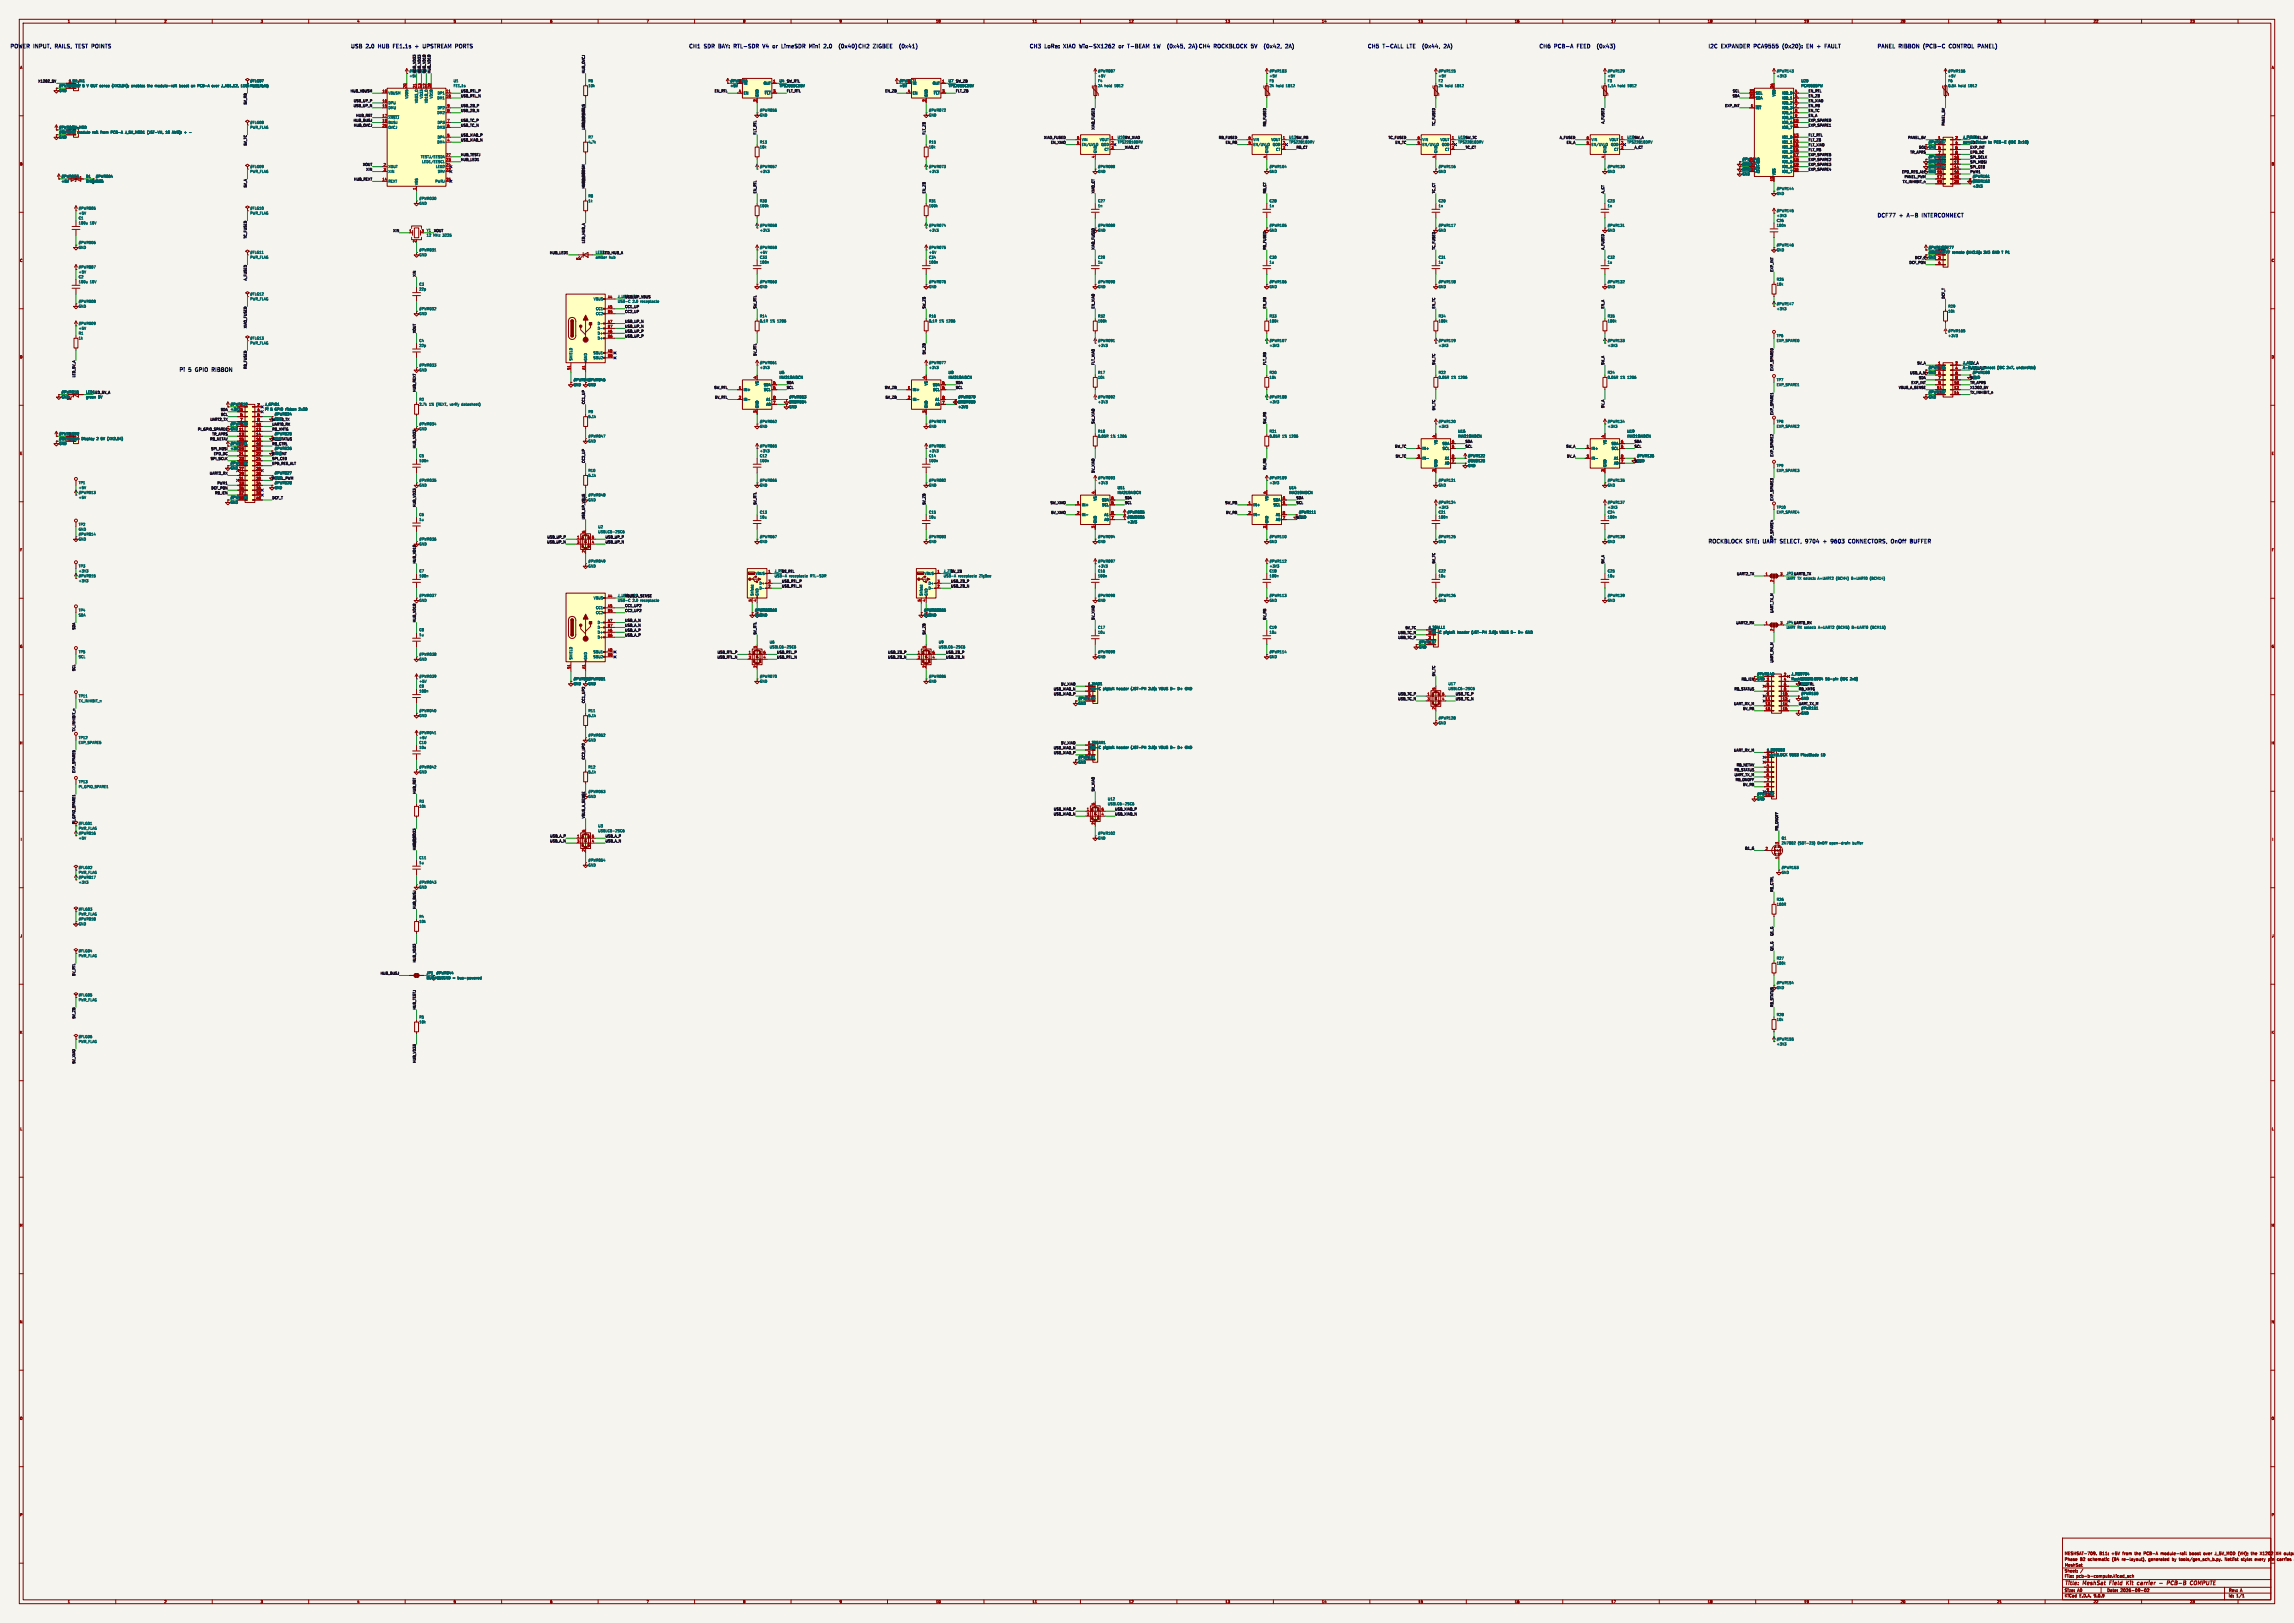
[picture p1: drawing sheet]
<svg xmlns="http://www.w3.org/2000/svg" width="1189mm" height="841mm" viewBox="0 0 1189 841" stroke-linecap="round" stroke-linejoin="round" font-family="sans-serif">
<defs><g id="words">
<g font-size="2.8" fill="#0000c2">
<text x="5" y="25">POWER</text>
<text x="18" y="25">INPUT,</text>
<text x="30" y="25">RAILS,</text>
<text x="41" y="25">TEST</text>
<text x="50" y="25">POINTS</text>
<text x="182" y="25">USB</text>
<text x="190" y="25">2.0</text>
<text x="197" y="25">HUB</text>
<text x="206" y="25">FE1.1s</text>
<text x="218" y="25">+</text>
<text x="223" y="25">UPSTREAM</text>
<text x="240" y="25">PORTS</text>
<text x="357" y="25">CH1</text>
<text x="365" y="25">SDR</text>
<text x="373" y="25">BAY: RTL-SDR</text>
<text x="398" y="25">V4</text>
<text x="404" y="25">or</text>
<text x="409" y="25">LimeSDR</text>
<text x="424" y="25">Mini</text>
<text x="433" y="25">2.0</text>
<text x="442" y="25">(0x40)</text>
<text x="444" y="25">CH2</text>
<text x="453" y="25">ZIGBEE</text>
<text x="468" y="25">(0x41)</text>
<text x="533" y="25">CH3</text>
<text x="542" y="25">LoRa:</text>
<text x="552" y="25">XIAO</text>
<text x="561" y="25">Wio-SX1262</text>
<text x="583" y="25">or</text>
<text x="588" y="25">T-BEAM</text>
<text x="602" y="25">1W</text>
<text x="611" y="25">(0x45,</text>
<text x="621" y="25">CH4</text>
<text x="629" y="25">ROCKBLOCK</text>
<text x="649" y="25">5V</text>
<text x="658" y="25">(0x42,</text>
<text x="670" y="25">2A)</text>
<text x="709" y="25">CH5</text>
<text x="717" y="25">T-CALL</text>
<text x="730" y="25">LTE</text>
<text x="740" y="25">(0x44,</text>
<text x="752" y="25">2A)</text>
<text x="798" y="25">CH6</text>
<text x="806" y="25">PCB-A</text>
<text x="818" y="25">FEED</text>
<text x="830" y="25">(0x43)</text>
<text x="885" y="25">I2C</text>
<text x="892" y="25">EXPANDER</text>
<text x="910" y="25">PCA9555</text>
<text x="926" y="25">(0x20):</text>
<text x="939" y="25">EN</text>
<text x="945" y="25">+</text>
<text x="950" y="25">FAULT</text>
<text x="973" y="25">PANEL</text>
<text x="984" y="25">RIBBON</text>
<text x="998" y="25">(PCB-C</text>
<text x="1012" y="25">CONTROL</text>
<text x="1028" y="25">PANEL)</text>
<text x="973" y="113">DCF77</text>
<text x="985" y="113">+</text>
<text x="989" y="113">A-B</text>
<text x="998" y="113">INTERCONNECT</text>
<text x="93" y="193">Pi</text>
<text x="98" y="193">5</text>
<text x="102" y="193">GPIO</text>
<text x="112" y="193">RIBBON</text>
<text x="885" y="282">ROCKBLOCK</text>
<text x="905" y="282">SITE:</text>
<text x="915" y="282">UART SELECT,</text>
<text x="938" y="282">9704</text>
<text x="948" y="282">+</text>
<text x="953" y="282">9603</text>
<text x="963" y="282">CONNECTORS,</text>
<text x="986" y="282">OnOff</text>
<text x="997" y="282">BUFFER</text>
</g>
<g font-size="2.8" fill="#840000">
<text x="1070" y="822">Title:</text>
<text x="1080" y="822">MeshSat</text>
<text x="1094" y="822">Field</text>
<text x="1104" y="822">Kit</text>
<text x="1110" y="822">carrier</text>
<text x="1122" y="822">-</text>
<text x="1127" y="822">PCB-B</text>
<text x="1140" y="822">COMPUTE</text>
</g>
<g font-size="2.1" fill="#840000">
<text x="1070" y="809">Phase</text>
<text x="1070" y="806">MESHSAT-709.</text>
<text x="1078" y="809">B2</text>
<text x="1082" y="809">schematic</text>
<text x="1088" y="806">B11:</text>
<text x="1094" y="806">+5V</text>
<text x="1095" y="809">(B4</text>
<text x="1100" y="809">re-layout),</text>
<text x="1100" y="806">from</text>
<text x="1107" y="806">the</text>
<text x="1112" y="806">PCB-A</text>
<text x="1114" y="809">generated</text>
<text x="1121" y="806">module-rail</text>
<text x="1126" y="809">by</text>
<text x="1130" y="809">tools/gen_sch_b.py.</text>
<text x="1136" y="806">boost</text>
<text x="1143" y="806">over</text>
<text x="1149" y="806">J_5V_MOD (VH);</text>
<text x="1154" y="809">Netlist</text>
<text x="1163" y="809">style:</text>
<text x="1168" y="806">the</text>
<text x="1170" y="809">every</text>
<text x="1173" y="806">X1202</text>
<text x="1177" y="809">pin</text>
<text x="1181" y="806">XH outpu</text>
<text x="1182" y="809">carries</text>
<text x="1070" y="815">Sheet:</text>
<text x="1070" y="812">MeshSat</text>
<text x="1070" y="818">File:</text>
<text x="1076" y="818">pcb-b-compute.kicad_sch</text>
<text x="1070" y="828">KiCad</text>
<text x="1070" y="825">Size:</text>
<text x="1077" y="825">A0</text>
<text x="1078" y="828">E.D.A.</text>
<text x="1085" y="828">9.0.9</text>
<text x="1092" y="825">Date:</text>
<text x="1099" y="825">2026-09-02</text>
<text x="1155" y="825">Rev:</text>
<text x="1155" y="828">Id:</text>
<text x="1159" y="828">1/1</text>
<text x="1161" y="825">A</text>
</g>
<g font-size="1.8" fill="#840000">
<text x="35" y="12">1</text>
<text x="85" y="12">2</text>
<text x="135" y="12">3</text>
<text x="185" y="12">4</text>
<text x="235" y="12">5</text>
<text x="285" y="12">6</text>
<text x="335" y="12">7</text>
<text x="385" y="12">8</text>
<text x="435" y="12">9</text>
<text x="485" y="12">10</text>
<text x="535" y="12">11</text>
<text x="585" y="12">12</text>
<text x="635" y="12">13</text>
<text x="685" y="12">14</text>
<text x="735" y="12">15</text>
<text x="785" y="12">16</text>
<text x="835" y="12">17</text>
<text x="885" y="12">18</text>
<text x="935" y="12">19</text>
<text x="985" y="12">20</text>
<text x="1035" y="12">21</text>
<text x="1085" y="12">22</text>
<text x="1135" y="12">23</text>
<text x="10" y="36">A</text>
<text x="1177" y="36">A</text>
<text x="378" y="43">#PWR055</text>
<text x="466" y="43">#PWR071</text>
<text x="10" y="86">B</text>
<text x="903" y="86">#PWR141</text>
<text x="903" y="88">#PWR142</text>
<text x="1177" y="86">B</text>
<text x="32" y="92">#PWR003</text>
<text x="10" y="136">C</text>
<text x="1177" y="136">C</text>
<text x="10" y="186">D</text>
<text x="1177" y="186">D</text>
<text x="297" y="198">#PWR045#PWR046</text>
<text x="10" y="236">E</text>
<text x="1177" y="236">E</text>
<text x="10" y="286">F</text>
<text x="1177" y="286">F</text>
<text x="391" y="317">#PWR068</text>
<text x="479" y="317">#PWR084</text>
<text x="10" y="336">G</text>
<text x="1177" y="336">G</text>
<text x="297" y="353">#PWR050#PWR051</text>
<text x="928" y="353">RockBLOCK</text>
<text x="10" y="386">H</text>
<text x="1177" y="386">H</text>
<text x="11" y="436">I</text>
<text x="1178" y="436">I</text>
<text x="10" y="486">J</text>
<text x="1177" y="486">J</text>
<text x="10" y="536">K</text>
<text x="1177" y="536">K</text>
<text x="10" y="586">L</text>
<text x="1177" y="586">L</text>
<text x="10" y="636">M</text>
<text x="1177" y="636">M</text>
<text x="10" y="686">N</text>
<text x="1177" y="686">N</text>
<text x="10" y="736">O</text>
<text x="1177" y="736">O</text>
<text x="10" y="786">P</text>
<text x="1177" y="786">P</text>
<text x="35" y="831">1</text>
<text x="85" y="831">2</text>
<text x="135" y="831">3</text>
<text x="185" y="831">4</text>
<text x="235" y="831">5</text>
<text x="285" y="831">6</text>
<text x="335" y="831">7</text>
<text x="385" y="831">8</text>
<text x="435" y="831">9</text>
<text x="485" y="831">10</text>
<text x="535" y="831">11</text>
<text x="585" y="831">12</text>
<text x="635" y="831">13</text>
<text x="685" y="831">14</text>
<text x="735" y="831">15</text>
<text x="785" y="831">16</text>
<text x="835" y="831">17</text>
<text x="885" y="831">18</text>
<text x="935" y="831">19</text>
<text x="985" y="831">20</text>
<text x="1035" y="831">21</text>
<text x="1085" y="831">22</text>
<text x="1135" y="831">23</text>
</g>
<g font-size="1.8" fill="#0f0f0f">
<text x="212" y="38">#PWR029</text>
<text x="216" y="38" transform="rotate(-90 216 38)">HUB_VD33</text>
<text x="218" y="38" transform="rotate(-90 218 38)">HUB_VD33</text>
<text x="221" y="38" transform="rotate(-90 221 38)">HUB_VD18</text>
<text x="223" y="38" transform="rotate(-90 223 38)">HUB_VD18</text>
<text x="303" y="38" transform="rotate(-90 303 38)">HUB_OVCJ</text>
<text x="20" y="43">X1202_5V</text>
<text x="182" y="48">HUB_VBUSM</text>
<text x="239" y="48">USB_RTL_P</text>
<text x="370" y="48">EN_RTL</text>
<text x="408" y="43">SW_RTL</text>
<text x="408" y="48">FLT_RTL</text>
<text x="459" y="48">EN_ZB</text>
<text x="495" y="43">SW_ZB</text>
<text x="495" y="48">FLT_ZB</text>
<text x="898" y="48">SCL</text>
<text x="937" y="48">EN_RTL</text>
<text x="183" y="53">USB_UP_P</text>
<text x="239" y="50">USB_RTL_N</text>
<text x="898" y="50">SDA</text>
<text x="937" y="53">EN_XIAO</text>
<text x="937" y="50">EN_ZB</text>
<text x="128" y="54" transform="rotate(-90 128 54)">5V_RB</text>
<text x="183" y="56">USB_UP_N</text>
<text x="239" y="56">USB_ZB_P</text>
<text x="239" y="58">USB_ZB_N</text>
<text x="894" y="56">EXP_INT</text>
<text x="937" y="58">EN_TC</text>
<text x="937" y="56">EN_RB</text>
<text x="183" y="63">HUB_BUSJ</text>
<text x="183" y="66">HUB_OVCJ</text>
<text x="184" y="61">HUB_RST</text>
<text x="239" y="66">USB_TC_N</text>
<text x="239" y="63">USB_TC_P</text>
<text x="303" y="66" transform="rotate(-90 303 66)">HUB_VD33</text>
<text x="656" y="66" transform="rotate(-90 656 66)">RB_FUSED</text>
<text x="744" y="65" transform="rotate(-90 744 65)">TC_FUSED</text>
<text x="832" y="64" transform="rotate(-90 832 64)">A_FUSED</text>
<text x="937" y="61">EN_A</text>
<text x="937" y="66">EXP_SPARE1</text>
<text x="937" y="63">EXP_SPARE0</text>
<text x="1008" y="65" transform="rotate(-90 1008 65)">PANEL_5V</text>
<text x="239" y="71">USB_XIAO_P</text>
<text x="303" y="67" transform="rotate(-90 303 67)">USB_UP_VBUS</text>
<text x="392" y="70" transform="rotate(-90 392 70)">FLT_RTL</text>
<text x="480" y="70" transform="rotate(-90 480 70)">FLT_ZB</text>
<text x="567" y="67" transform="rotate(-90 567 67)">XIAO_FUSED</text>
<text x="579" y="72">U10 SW_XIAO</text>
<text x="668" y="72">U13 SW_RB</text>
<text x="756" y="72">U15 SW_TC</text>
<text x="843" y="72">U18 SW_A</text>
<text x="937" y="71">FLT_RTL</text>
<text x="128" y="76" transform="rotate(-90 128 76)">5V_TC</text>
<text x="239" y="73">USB_XIAO_N</text>
<text x="541" y="72">XIAO_FUSED</text>
<text x="545" y="75">EN_XIAO</text>
<text x="583" y="77">XIAO_CT</text>
<text x="632" y="72">RB_FUSED</text>
<text x="635" y="75">EN_RB</text>
<text x="672" y="77">RB_CT</text>
<text x="720" y="72">TC_FUSED</text>
<text x="723" y="75">EN_TC</text>
<text x="759" y="77">TC_CT</text>
<text x="808" y="72">A_FUSED</text>
<text x="812" y="75">EN_A</text>
<text x="847" y="77">A_CT</text>
<text x="937" y="73">FLT_ZB</text>
<text x="937" y="76">FLT_XIAO</text>
<text x="989" y="72">PANEL_5V</text>
<text x="995" y="77">SCL</text>
<text x="1021" y="72">PANEL_5V</text>
<text x="1021" y="77">EXP_INT</text>
<text x="239" y="83">HUB_LED1</text>
<text x="239" y="81">HUB_TESTJ</text>
<text x="937" y="83">EXP_SPARE2</text>
<text x="937" y="81">EXP_SPARE5</text>
<text x="937" y="78">FLT_RB</text>
<text x="990" y="80">TR_APRS</text>
<text x="1021" y="82">SPI_SCLK</text>
<text x="1021" y="80">EPD_DC</text>
<text x="188" y="86">XOUT</text>
<text x="190" y="89">XIN</text>
<text x="937" y="89">EXP_SPARE4</text>
<text x="937" y="86">EXP_SPARE3</text>
<text x="986" y="90">EPD_RES_ALT</text>
<text x="1021" y="87">SPI_CE0</text>
<text x="1021" y="85">SPI_MOSI</text>
<text x="1021" y="90">PWM1</text>
<text x="183" y="94">HUB_REXT</text>
<text x="986" y="95">TX_INHIBIT_n</text>
<text x="987" y="92">PANEL_PWM</text>
<text x="128" y="97" transform="rotate(-90 128 97)">5V_A</text>
<text x="303" y="98" transform="rotate(-90 303 98)">HUB_VD33</text>
<text x="303" y="97" transform="rotate(-90 303 97)">HUB_VBUSM</text>
<text x="392" y="100" transform="rotate(-90 392 100)">EN_RTL</text>
<text x="480" y="100" transform="rotate(-90 480 100)">EN_ZB</text>
<text x="567" y="100" transform="rotate(-90 567 100)">XIAO_CT</text>
<text x="656" y="100" transform="rotate(-90 656 100)">RB_CT</text>
<text x="744" y="100" transform="rotate(-90 744 100)">TC_CT</text>
<text x="832" y="100" transform="rotate(-90 832 100)">A_CT</text>
<text x="128" y="124" transform="rotate(-90 128 124)">TC_FUSED</text>
<text x="204" y="120">XIN</text>
<text x="225" y="120">XOUT</text>
<text x="285" y="132">HUB_LED1</text>
<text x="303" y="126" transform="rotate(-90 303 126)">LED_HUB_A</text>
<text x="309" y="132">LED2LED_HUB_A</text>
<text x="567" y="130" transform="rotate(-90 567 130)">XIAO_FUSED</text>
<text x="656" y="130" transform="rotate(-90 656 130)">RB_FUSED</text>
<text x="744" y="130" transform="rotate(-90 744 130)">TC_FUSED</text>
<text x="832" y="130" transform="rotate(-90 832 130)">A_FUSED</text>
<text x="989" y="137">DCF_PON</text>
<text x="992" y="134">DCF_T</text>
<text x="216" y="144" transform="rotate(-90 216 144)">XIN</text>
<text x="919" y="141" transform="rotate(-90 919 141)">EXP_INT</text>
<text x="128" y="145" transform="rotate(-90 128 145)">A_FUSED</text>
<text x="320" y="155">J_USB_UP1</text>
<text x="324" y="155">USB_UP_VBUS</text>
<text x="1008" y="155" transform="rotate(-90 1008 155)">DCF_T</text>
<text x="324" y="160">CC1_UP</text>
<text x="392" y="160" transform="rotate(-90 392 160)">SW_RTL</text>
<text x="480" y="160" transform="rotate(-90 480 160)">SW_ZB</text>
<text x="567" y="160" transform="rotate(-90 567 160)">EN_XIAO</text>
<text x="656" y="160" transform="rotate(-90 656 160)">EN_RB</text>
<text x="744" y="160" transform="rotate(-90 744 160)">EN_TC</text>
<text x="832" y="160" transform="rotate(-90 832 160)">EN_A</text>
<text x="324" y="162">CC2_UP</text>
<text x="324" y="167">USB_UP_N</text>
<text x="128" y="170" transform="rotate(-90 128 170)">XIAO_FUSED</text>
<text x="216" y="173" transform="rotate(-90 216 173)">XOUT</text>
<text x="324" y="170">USB_UP_N</text>
<text x="324" y="172">USB_UP_P</text>
<text x="324" y="175">USB_UP_P</text>
<text x="392" y="185" transform="rotate(-90 392 185)">5V_RTL</text>
<text x="480" y="184" transform="rotate(-90 480 184)">5V_ZB</text>
<text x="128" y="191" transform="rotate(-90 128 191)">RB_FUSED</text>
<text x="567" y="189" transform="rotate(-90 567 189)">FLT_XIAO</text>
<text x="656" y="189" transform="rotate(-90 656 189)">FLT_RB</text>
<text x="744" y="189" transform="rotate(-90 744 189)">SW_TC</text>
<text x="832" y="189" transform="rotate(-90 832 189)">SW_A</text>
<text x="994" y="189">5V_A</text>
<text x="39" y="196" transform="rotate(-90 39 196)">LED_5V_A</text>
<text x="919" y="192" transform="rotate(-90 919 192)">EXP_SPARE0</text>
<text x="990" y="194">USB_A_N</text>
<text x="994" y="197">SDA</text>
<text x="216" y="203" transform="rotate(-90 216 203)">HUB_REXT</text>
<text x="370" y="202">SW_RTL</text>
<text x="408" y="202">SCL</text>
<text x="408" y="199">SDA</text>
<text x="459" y="202">SW_ZB</text>
<text x="495" y="202">SCL</text>
<text x="495" y="199">SDA</text>
<text x="984" y="202">VBUS_A_SENSE</text>
<text x="991" y="199">EXP_INT</text>
<text x="1021" y="199">TR_APRS</text>
<text x="1021" y="202">X1202_5V</text>
<text x="44" y="204">LED1LED_5V_A</text>
<text x="303" y="210" transform="rotate(-90 303 210)">CC1_UP</text>
<text x="370" y="207">5V_RTL</text>
<text x="459" y="207">5V_ZB</text>
<text x="1021" y="204">TX_INHIBIT_n</text>
<text x="114" y="213">SDA</text>
<text x="114" y="216">SCL</text>
<text x="744" y="213" transform="rotate(-90 744 213)">5V_TC</text>
<text x="832" y="212" transform="rotate(-90 832 212)">5V_A</text>
<text x="919" y="215" transform="rotate(-90 919 215)">EXP_SPARE1</text>
<text x="109" y="218">UART2_TX</text>
<text x="141" y="221">UART0_RX</text>
<text x="141" y="218">UART0_TX</text>
<text x="567" y="220" transform="rotate(-90 567 220)">SW_XIAO</text>
<text x="656" y="220" transform="rotate(-90 656 220)">SW_RB</text>
<text x="102" y="223">PI_GPIO_SPARE1</text>
<text x="110" y="226">TR_APRS</text>
<text x="141" y="223">RB_XMTG</text>
<text x="109" y="228">RB_NETAV</text>
<text x="109" y="233">SPI_MOSI</text>
<text x="141" y="231">RB_CTRL</text>
<text x="141" y="228">RB_STATUS</text>
<text x="216" y="232" transform="rotate(-90 216 232)">HUB_VD33</text>
<text x="723" y="232">SW_TC</text>
<text x="759" y="232">SCL</text>
<text x="759" y="230">SDA</text>
<text x="812" y="232">SW_A</text>
<text x="847" y="232">SCL</text>
<text x="847" y="230">SDA</text>
<text x="109" y="238">SPI_SCLK</text>
<text x="111" y="236">EPD_DC</text>
<text x="141" y="236">EXP_INT</text>
<text x="141" y="238">SPI_CE0</text>
<text x="723" y="237">5V_TC</text>
<text x="812" y="237">5V_A</text>
<text x="919" y="237" transform="rotate(-90 919 237)">EXP_SPARE2</text>
<text x="141" y="241">EPD_RES_ALT</text>
<text x="303" y="240" transform="rotate(-90 303 240)">CC2_UP</text>
<text x="567" y="245" transform="rotate(-90 567 245)">5V_XIAO</text>
<text x="656" y="243" transform="rotate(-90 656 243)">5V_RB</text>
<text x="109" y="246">UART2_RX</text>
<text x="113" y="251">PWM1</text>
<text x="141" y="249">PANEL_PWM</text>
<text x="109" y="254">DCF_PON</text>
<text x="111" y="256">RB_IEN</text>
<text x="141" y="259">DCF_T</text>
<text x="216" y="263" transform="rotate(-90 216 263)">HUB_VD33</text>
<text x="392" y="262" transform="rotate(-90 392 262)">5V_RTL</text>
<text x="480" y="262" transform="rotate(-90 480 262)">5V_ZB</text>
<text x="544" y="261">SW_XIAO</text>
<text x="583" y="259">SDA</text>
<text x="583" y="261">SCL</text>
<text x="635" y="261">SW_RB</text>
<text x="672" y="261">SCL</text>
<text x="672" y="259">SDA</text>
<text x="919" y="260" transform="rotate(-90 919 260)">EXP_SPARE3</text>
<text x="303" y="269" transform="rotate(-90 303 269)">USB_UP_VBUS</text>
<text x="545" y="266">5V_XIAO</text>
<text x="635" y="266">5V_RB</text>
<text x="283" y="282">USB_UP_N</text>
<text x="284" y="279">USB_UP_P</text>
<text x="314" y="279">USB_UP_P</text>
<text x="314" y="282">USB_UP_N</text>
<text x="216" y="292" transform="rotate(-90 216 292)">HUB_VD18</text>
<text x="744" y="292" transform="rotate(-90 744 292)">5V_TC</text>
<text x="832" y="292" transform="rotate(-90 832 292)">5V_A</text>
<text x="401" y="297">J_RTL1</text>
<text x="405" y="297">5V_RTL</text>
<text x="489" y="297">J_ZB1</text>
<text x="493" y="297">5V_ZB</text>
<text x="900" y="298">UART2_TX</text>
<text x="926" y="298">JP3 UART0_TX</text>
<text x="405" y="302">USB_RTL_P</text>
<text x="405" y="304">USB_RTL_N</text>
<text x="493" y="302">USB_ZB_P</text>
<text x="493" y="304">USB_ZB_N</text>
<text x="320" y="309">J_USB_UP2</text>
<text x="324" y="310">VBUS_A_SENSE</text>
<text x="324" y="317">CC2_UP2</text>
<text x="324" y="315">CC1_UP2</text>
<text x="919" y="318" transform="rotate(-90 919 318)">UART_TX_M</text>
<text x="216" y="323" transform="rotate(-90 216 323)">HUB_VD18</text>
<text x="324" y="322">USB_A_N</text>
<text x="567" y="321" transform="rotate(-90 567 321)">5V_XIAO</text>
<text x="656" y="321" transform="rotate(-90 656 321)">5V_RB</text>
<text x="900" y="324">UART2_RX</text>
<text x="926" y="323">JP4 UART0_RX</text>
<text x="39" y="326" transform="rotate(-90 39 326)">SDA</text>
<text x="324" y="325">USB_A_N</text>
<text x="324" y="327">USB_A_P</text>
<text x="324" y="330">USB_A_P</text>
<text x="392" y="329" transform="rotate(-90 392 329)">5V_RTL</text>
<text x="480" y="329" transform="rotate(-90 480 329)">5V_ZB</text>
<text x="725" y="329">USB_TC_N</text>
<text x="728" y="326">5V_TC</text>
<text x="725" y="331">USB_TC_P</text>
<text x="372" y="341">USB_RTL_N</text>
<text x="372" y="339">USB_RTL_P</text>
<text x="403" y="341">USB_RTL_N</text>
<text x="403" y="339">USB_RTL_P</text>
<text x="460" y="341">USB_ZB_N</text>
<text x="460" y="339">USB_ZB_P</text>
<text x="490" y="339">USB_ZB_P</text>
<text x="490" y="341">USB_ZB_N</text>
<text x="39" y="348" transform="rotate(-90 39 348)">SCL</text>
<text x="919" y="343" transform="rotate(-90 919 343)">UART_RX_M</text>
<text x="744" y="351" transform="rotate(-90 744 351)">5V_TC</text>
<text x="903" y="353">RB_IEN</text>
<text x="546" y="358">USB_XIAO_N</text>
<text x="550" y="355">5V_XIAO</text>
<text x="899" y="358">RB_STATUS</text>
<text x="932" y="355">RB_CTRL</text>
<text x="932" y="358">RB_XMTG</text>
<text x="303" y="364" transform="rotate(-90 303 364)">CC1_UP2</text>
<text x="546" y="360">USB_XIAO_P</text>
<text x="725" y="363">USB_TC_N</text>
<text x="725" y="360">USB_TC_P</text>
<text x="754" y="360">USB_TC_P</text>
<text x="754" y="363">USB_TC_N</text>
<text x="899" y="365">UART_RX_M</text>
<text x="932" y="365">UART_TX_M</text>
<text x="903" y="368">5V_RB</text>
<text x="39" y="379" transform="rotate(-90 39 379)">TX_INHIBIT_n</text>
<text x="546" y="388">USB_XIAO_N</text>
<text x="550" y="386">5V_XIAO</text>
<text x="899" y="390">UART_RX_M</text>
<text x="303" y="394" transform="rotate(-90 303 394)">CC2_UP2</text>
<text x="546" y="391">USB_XIAO_P</text>
<text x="39" y="401" transform="rotate(-90 39 401)">EXP_SPARE5</text>
<text x="899" y="400">RB_STATUS</text>
<text x="900" y="397">RB_NETAV</text>
<text x="899" y="402">UART_TX_M</text>
<text x="899" y="405">RB_ONOFF</text>
<text x="903" y="407">5V_RB</text>
<text x="216" y="411" transform="rotate(-90 216 411)">HUB_RST</text>
<text x="567" y="410" transform="rotate(-90 567 410)">5V_XIAO</text>
<text x="303" y="424" transform="rotate(-90 303 424)">VBUS_A_SENSE</text>
<text x="546" y="423">USB_XIAO_N</text>
<text x="546" y="420">USB_XIAO_P</text>
<text x="578" y="423">USB_XIAO_N</text>
<text x="578" y="420">USB_XIAO_P</text>
<text x="39" y="427" transform="rotate(-90 39 427)">PI_GPIO_SPARE1</text>
<text x="922" y="431" transform="rotate(-90 922 431)">RB_ONOFF</text>
<text x="285" y="437">USB_A_N</text>
<text x="285" y="434">USB_A_P</text>
<text x="314" y="437">USB_A_N</text>
<text x="314" y="434">USB_A_P</text>
<text x="216" y="441" transform="rotate(-90 216 441)">HUB_RST</text>
<text x="216" y="439" transform="rotate(-90 216 439)">HUB_VD33</text>
<text x="904" y="440">Q1_G</text>
<text x="919" y="462" transform="rotate(-90 919 462)">RB_CTRL</text>
<text x="216" y="471" transform="rotate(-90 216 471)">HUB_BUSJ</text>
<text x="919" y="485" transform="rotate(-90 919 485)">Q1_G</text>
<text x="919" y="493" transform="rotate(-90 919 493)">Q1_G</text>
<text x="216" y="499" transform="rotate(-90 216 499)">HUB_VD33</text>
<text x="39" y="506" transform="rotate(-90 39 506)">5V_RTL</text>
<text x="197" y="505">HUB_BUSJ</text>
<text x="919" y="522" transform="rotate(-90 919 522)">RB_STATUS</text>
<text x="39" y="528" transform="rotate(-90 39 528)">5V_ZB</text>
<text x="216" y="523" transform="rotate(-90 216 523)">HUB_TESTJ</text>
<text x="39" y="551" transform="rotate(-90 39 551)">5V_XIAO</text>
<text x="216" y="551" transform="rotate(-90 216 551)">HUB_VD33</text>
</g>
<g font-size="1.8" fill="#006464">
<text x="212" y="40">+5V</text>
<text x="569" y="38">#PWR087</text>
<text x="569" y="40">+5V</text>
<text x="658" y="38">#PWR103</text>
<text x="658" y="40">+5V</text>
<text x="745" y="38">#PWR115</text>
<text x="745" y="40">+5V</text>
<text x="833" y="38">#PWR129</text>
<text x="833" y="40">+5V</text>
<text x="921" y="38">#PWR143</text>
<text x="921" y="40">+3V3</text>
<text x="1010" y="38">#PWR156</text>
<text x="1010" y="40">+5V</text>
<text x="30" y="45">#PWR000</text>
<text x="30" y="48">GND</text>
<text x="35" y="45">2</text>
<text x="36" y="43">J_5V_IN1</text>
<text x="36" y="45">X1202</text>
<text x="43" y="45">5</text>
<text x="45" y="45">V OUT sense</text>
<text x="59" y="45">(XH2.54):</text>
<text x="69" y="45">enables</text>
<text x="78" y="45">the</text>
<text x="82" y="45">module-rail</text>
<text x="94" y="45">boost</text>
<text x="101" y="45">on</text>
<text x="104" y="45">PCB-A</text>
<text x="112" y="45">over</text>
<text x="117" y="45">J_AB1.12,</text>
<text x="127" y="45">110k</text>
<text x="130" y="43">#FLG07</text>
<text x="130" y="45">PWR_FLAGonly</text>
<text x="133" y="45">load</text>
<text x="235" y="45">FE1.1s</text>
<text x="235" y="43">U1</text>
<text x="305" y="43">R6</text>
<text x="305" y="45">10k</text>
<text x="378" y="45">+5V</text>
<text x="385" y="44">IN</text>
<text x="396" y="44">OUT</text>
<text x="404" y="45">TPS2065CDBV</text>
<text x="404" y="43">U4</text>
<text x="466" y="45">+5V</text>
<text x="473" y="44">IN</text>
<text x="483" y="44">OUT</text>
<text x="491" y="45">TPS2065CDBV</text>
<text x="491" y="43">U7</text>
<text x="569" y="43">F4</text>
<text x="569" y="45">2A</text>
<text x="572" y="45">hold</text>
<text x="578" y="45">1812</text>
<text x="658" y="43">F5</text>
<text x="658" y="45">2A</text>
<text x="661" y="45">hold</text>
<text x="667" y="45">1812</text>
<text x="745" y="43">F2</text>
<text x="745" y="45">2A</text>
<text x="749" y="45">hold</text>
<text x="754" y="45">1812</text>
<text x="833" y="43">F3</text>
<text x="833" y="45">1.1A</text>
<text x="838" y="45">hold</text>
<text x="844" y="45">1812</text>
<text x="933" y="43">U20</text>
<text x="933" y="45">PCA9555PW</text>
<text x="1010" y="43">F6</text>
<text x="1010" y="45">0.5A</text>
<text x="1015" y="45">hold</text>
<text x="1020" y="45">1812</text>
<text x="201" y="49">VBUSM</text>
<text x="212" y="51" transform="rotate(-90 212 51)">VDD5</text>
<text x="217" y="54" transform="rotate(-90 217 54)">VD33_O</text>
<text x="219" y="51" transform="rotate(-90 219 51)">VD33</text>
<text x="222" y="54" transform="rotate(-90 222 54)">VD18_O</text>
<text x="224" y="51" transform="rotate(-90 224 51)">VD18</text>
<text x="226" y="52">DM1</text>
<text x="227" y="49">DP1</text>
<text x="385" y="49">EN</text>
<text x="393" y="50" transform="rotate(-90 393 50)">GND</text>
<text x="396" y="49">~{FLT}</text>
<text x="473" y="49">EN</text>
<text x="481" y="50" transform="rotate(-90 481 50)">GND</text>
<text x="484" y="49">~{FLT}</text>
<text x="910" y="49">SCL</text>
<text x="910" y="52">SDA</text>
<text x="920" y="50" transform="rotate(-90 920 50)">VDD</text>
<text x="924" y="49">IO0_0</text>
<text x="924" y="52">IO0_1</text>
<text x="201" y="54">DPU</text>
<text x="201" y="57">DMU</text>
<text x="226" y="59">DM2</text>
<text x="227" y="57">DP2</text>
<text x="394" y="58">#PWR056</text>
<text x="481" y="58">#PWR072</text>
<text x="910" y="57">~{INT}</text>
<text x="924" y="54">IO0_2</text>
<text x="924" y="57">IO0_3</text>
<text x="924" y="59">IO0_4</text>
<text x="130" y="64">#FLG08</text>
<text x="201" y="62">~{XRSTJ}</text>
<text x="201" y="64">BUSJ</text>
<text x="227" y="64">DP3</text>
<text x="394" y="61">GND</text>
<text x="481" y="61">GND</text>
<text x="924" y="62">IO0_5</text>
<text x="924" y="64">IO0_6</text>
<text x="30" y="67">#PWR001</text>
<text x="30" y="69">+5V</text>
<text x="30" y="69">#PWR002V module</text>
<text x="30" y="72">GND</text>
<text x="35" y="67">1</text>
<text x="35" y="70">2</text>
<text x="36" y="67">J_5V_MOD</text>
<text x="48" y="69">rail</text>
<text x="53" y="69">from</text>
<text x="58" y="69">PCB-A</text>
<text x="66" y="69">J_5V_MOD1</text>
<text x="77" y="69">(JST-VH,</text>
<text x="87" y="69">18</text>
<text x="91" y="69">AWG): +</text>
<text x="130" y="67">PWR_FLAG</text>
<text x="201" y="67">OVCJ</text>
<text x="226" y="67">DM3</text>
<text x="227" y="72">DP4</text>
<text x="305" y="72">R7</text>
<text x="924" y="67">IO0_7</text>
<text x="924" y="72">IO1_0</text>
<text x="1017" y="72">J_PANEL</text>
<text x="226" y="75">DM4</text>
<text x="305" y="75">4.7k</text>
<text x="394" y="77">10k</text>
<text x="394" y="75">R13</text>
<text x="481" y="77">10k</text>
<text x="481" y="75">R15</text>
<text x="561" y="73">VIN</text>
<text x="561" y="76">EN/UVLO</text>
<text x="570" y="73">VOUT</text>
<text x="571" y="76">QOD</text>
<text x="579" y="75">TPS22810DRV</text>
<text x="649" y="73">VIN</text>
<text x="649" y="76">EN/UVLO</text>
<text x="659" y="73">VOUT</text>
<text x="660" y="76">QOD</text>
<text x="668" y="75">TPS22810DRV</text>
<text x="737" y="73">VIN</text>
<text x="737" y="76">EN/UVLO</text>
<text x="746" y="73">VOUT</text>
<text x="747" y="76">QOD</text>
<text x="756" y="75">TPS22810DRV</text>
<text x="825" y="73">VIN</text>
<text x="825" y="76">EN/UVLO</text>
<text x="834" y="73">VOUT</text>
<text x="835" y="76">QOD</text>
<text x="843" y="75">TPS22810DRV</text>
<text x="924" y="75">IO1_1</text>
<text x="924" y="77">IO1_2</text>
<text x="999" y="75">#PWR157</text>
<text x="999" y="77">GND 5</text>
<text x="1004" y="75">3</text>
<text x="1017" y="75">panelSDA</text>
<text x="1017" y="75">panel</text>
<text x="1024" y="75">ribbon</text>
<text x="1031" y="75">to</text>
<text x="1034" y="75">PCB-C</text>
<text x="1042" y="75">(IDC</text>
<text x="1047" y="75">2x10)</text>
<text x="218" y="82">TESTJ/EESDA</text>
<text x="569" y="80" transform="rotate(-90 569 80)">GND</text>
<text x="572" y="78">CT</text>
<text x="657" y="80" transform="rotate(-90 657 80)">GND</text>
<text x="661" y="78">CT</text>
<text x="745" y="80" transform="rotate(-90 745 80)">GND</text>
<text x="749" y="78">CT</text>
<text x="833" y="80" transform="rotate(-90 833 80)">GND</text>
<text x="837" y="78">CT</text>
<text x="924" y="80">IO1_3</text>
<text x="924" y="82">IO1_4</text>
<text x="999" y="82">#PWR158</text>
<text x="1004" y="82">9</text>
<text x="130" y="87">#FLG09</text>
<text x="130" y="90">PWR_FLAG</text>
<text x="201" y="87">XOUT</text>
<text x="201" y="90">XIN</text>
<text x="219" y="85">LED1/EESCL</text>
<text x="226" y="87">LED2</text>
<text x="227" y="90">DRV</text>
<text x="394" y="87">#PWR057</text>
<text x="394" y="90">+3V3</text>
<text x="481" y="87">#PWR073</text>
<text x="481" y="90">+3V3</text>
<text x="569" y="87">#PWR088</text>
<text x="569" y="90">GND</text>
<text x="658" y="87">#PWR104</text>
<text x="658" y="90">GND</text>
<text x="745" y="87">#PWR116</text>
<text x="745" y="90">GND</text>
<text x="833" y="87">#PWR130</text>
<text x="833" y="90">GND</text>
<text x="910" y="85">A0</text>
<text x="910" y="87">A1</text>
<text x="910" y="90">A2</text>
<text x="924" y="85">IO1_5</text>
<text x="924" y="87">IO1_6</text>
<text x="924" y="90">IO1_7</text>
<text x="999" y="85">GND 11</text>
<text x="999" y="85">#PWR159</text>
<text x="999" y="87">GND 13</text>
<text x="999" y="87">#PWR160</text>
<text x="999" y="90">GND 15</text>
<text x="32" y="95">+5V</text>
<text x="44" y="92">D1</text>
<text x="44" y="95">SMBJ5.0A</text>
<text x="50" y="92">#PWR004</text>
<text x="50" y="95">GND</text>
<text x="201" y="95">REXT</text>
<text x="225" y="95">PWRJ</text>
<text x="903" y="91">GND</text>
<text x="920" y="91" transform="rotate(-90 920 91)">VSS</text>
<text x="1022" y="92">#PWR161</text>
<text x="1022" y="95">GND</text>
<text x="1022" y="95">#PWR162</text>
<text x="217" y="96" transform="rotate(-90 217 96)">VSS</text>
<text x="921" y="99">#PWR144</text>
<text x="921" y="101">GND</text>
<text x="1022" y="97">+3V3</text>
<text x="217" y="104">#PWR030</text>
<text x="217" y="106">GND</text>
<text x="305" y="102">R8</text>
<text x="305" y="105">1k</text>
<text x="394" y="105">R30</text>
<text x="394" y="108">100k</text>
<text x="481" y="105">R31</text>
<text x="481" y="108">100k</text>
<text x="569" y="108">1n</text>
<text x="569" y="105">C27</text>
<text x="658" y="108">1n</text>
<text x="658" y="105">C28</text>
<text x="745" y="108">1n</text>
<text x="745" y="105">C20</text>
<text x="833" y="108">1n</text>
<text x="833" y="105">C23</text>
<text x="41" y="114">C1</text>
<text x="41" y="109">#PWR005</text>
<text x="41" y="111">+5V</text>
<text x="130" y="109">#FLG10</text>
<text x="130" y="111">PWR_FLAG</text>
<text x="921" y="110">#PWR145</text>
<text x="921" y="113">+3V3</text>
<text x="41" y="116">100u</text>
<text x="47" y="116">10V</text>
<text x="394" y="118">#PWR058</text>
<text x="481" y="118">#PWR074</text>
<text x="569" y="118">#PWR089</text>
<text x="658" y="118">#PWR105</text>
<text x="745" y="118">#PWR117</text>
<text x="833" y="118">#PWR131</text>
<text x="921" y="118">100n</text>
<text x="921" y="115">C26</text>
<text x="221" y="120">Y1</text>
<text x="221" y="123">12</text>
<text x="225" y="123">MHz</text>
<text x="230" y="123">3225</text>
<text x="394" y="120">+3V3</text>
<text x="481" y="120">+3V3</text>
<text x="569" y="120">GND</text>
<text x="658" y="120">GND</text>
<text x="745" y="120">GND</text>
<text x="833" y="120">GND</text>
<text x="41" y="127">#PWR006</text>
<text x="41" y="129">GND</text>
<text x="130" y="132">#FLG11</text>
<text x="217" y="130">#PWR031</text>
<text x="394" y="129">#PWR059</text>
<text x="394" y="132">+5V</text>
<text x="481" y="129">#PWR075</text>
<text x="481" y="132">+5V</text>
<text x="921" y="128">#PWR146</text>
<text x="921" y="130">GND</text>
<text x="999" y="129">#PWR163</text>
<text x="999" y="132">#PWR164</text>
<text x="999" y="132">+3V3 DCF77</text>
<text x="1004" y="129">1</text>
<text x="1004" y="132">2</text>
<text x="1005" y="129">J_DCF77</text>
<text x="1012" y="132">remote</text>
<text x="1020" y="132">(XH2.5):</text>
<text x="1029" y="132">3V3</text>
<text x="1033" y="132">GND T P1</text>
<text x="130" y="134">PWR_FLAG</text>
<text x="217" y="133">GND</text>
<text x="309" y="134">amber</text>
<text x="316" y="134">hub</text>
<text x="394" y="137">100n</text>
<text x="394" y="134">C33</text>
<text x="481" y="137">100n</text>
<text x="481" y="134">C34</text>
<text x="569" y="137">1u</text>
<text x="569" y="134">C29</text>
<text x="658" y="137">1u</text>
<text x="658" y="134">C30</text>
<text x="745" y="137">1u</text>
<text x="745" y="134">C31</text>
<text x="833" y="137">1u</text>
<text x="833" y="134">C32</text>
<text x="999" y="134">GND 3</text>
<text x="41" y="139">#PWR007</text>
<text x="41" y="142">+5V</text>
<text x="41" y="144">C2</text>
<text x="41" y="147">100u</text>
<text x="47" y="147">10V</text>
<text x="217" y="148">C3</text>
<text x="394" y="147">#PWR060</text>
<text x="394" y="149">GND</text>
<text x="481" y="147">#PWR076</text>
<text x="481" y="149">GND</text>
<text x="569" y="147">#PWR090</text>
<text x="569" y="149">GND</text>
<text x="658" y="147">#PWR106</text>
<text x="658" y="149">GND</text>
<text x="745" y="147">#PWR118</text>
<text x="745" y="149">GND</text>
<text x="833" y="147">#PWR132</text>
<text x="833" y="149">GND</text>
<text x="921" y="148">10k</text>
<text x="921" y="146">R25</text>
<text x="130" y="153">#FLG12</text>
<text x="130" y="156">PWR_FLAG</text>
<text x="217" y="151">22p</text>
<text x="308" y="156">VBUS</text>
<text x="41" y="157">#PWR008</text>
<text x="41" y="160">GND</text>
<text x="217" y="161">#PWR032</text>
<text x="309" y="161">CC1</text>
<text x="320" y="157">USB-C</text>
<text x="328" y="157">2.0</text>
<text x="332" y="157">receptacle</text>
<text x="921" y="158">#PWR147</text>
<text x="921" y="161">+3V3</text>
<text x="1010" y="160">R29</text>
<text x="217" y="163">GND</text>
<text x="309" y="163">CC2</text>
<text x="394" y="167">0.1R</text>
<text x="394" y="165">R14</text>
<text x="399" y="167">1%</text>
<text x="403" y="167">1206</text>
<text x="481" y="167">0.1R</text>
<text x="481" y="165">R16</text>
<text x="487" y="167">1%</text>
<text x="491" y="167">1206</text>
<text x="569" y="165">R32</text>
<text x="569" y="167">100k</text>
<text x="658" y="165">R33</text>
<text x="658" y="167">100k</text>
<text x="745" y="165">R34</text>
<text x="745" y="167">100k</text>
<text x="833" y="165">R35</text>
<text x="833" y="167">100k</text>
<text x="1010" y="162">10k</text>
<text x="41" y="169">#PWR009</text>
<text x="41" y="171">+5V</text>
<text x="41" y="174">R1</text>
<text x="310" y="169">D-</text>
<text x="310" y="171">D-</text>
<text x="310" y="174">D+</text>
<text x="1010" y="172">#PWR165</text>
<text x="41" y="176">1k</text>
<text x="130" y="176">#FLG13</text>
<text x="130" y="179">PWR_FLAG</text>
<text x="217" y="177">C4</text>
<text x="217" y="180">22p</text>
<text x="310" y="176">D+</text>
<text x="569" y="177">#PWR091</text>
<text x="569" y="180">+3V3</text>
<text x="658" y="177">#PWR107</text>
<text x="658" y="180">+3V3</text>
<text x="745" y="177">#PWR119</text>
<text x="745" y="180">+3V3</text>
<text x="833" y="177">#PWR133</text>
<text x="833" y="180">+3V3</text>
<text x="921" y="175">TP6</text>
<text x="921" y="177">EXP_SPARE0</text>
<text x="1010" y="175">+3V3</text>
<text x="307" y="184">SBU1</text>
<text x="217" y="190">#PWR033</text>
<text x="297" y="187" transform="rotate(-90 297 187)">SHIELD</text>
<text x="304" y="187" transform="rotate(-90 304 187)">GND</text>
<text x="307" y="186">SBU2</text>
<text x="394" y="189">#PWR061</text>
<text x="394" y="191">+3V3</text>
<text x="481" y="189">#PWR077</text>
<text x="481" y="191">+3V3</text>
<text x="999" y="191">#PWR166</text>
<text x="1017" y="189">J_AB1</text>
<text x="1017" y="191">A-B USB_A_P</text>
<text x="1017" y="191">A-B</text>
<text x="1021" y="189">5V_A</text>
<text x="1022" y="191">interconnect</text>
<text x="1035" y="191">(IDC</text>
<text x="1041" y="191">2x7,</text>
<text x="1046" y="191">underside)</text>
<text x="217" y="193">GND</text>
<text x="404" y="196">INA219AIDCN</text>
<text x="404" y="194">U5</text>
<text x="491" y="196">INA219AIDCN</text>
<text x="491" y="194">U8</text>
<text x="569" y="196">10k</text>
<text x="569" y="194">R17</text>
<text x="658" y="196">10k</text>
<text x="658" y="194">R20</text>
<text x="745" y="194">R22</text>
<text x="745" y="196">0.05R</text>
<text x="752" y="196">1%</text>
<text x="756" y="196">1206</text>
<text x="833" y="194">R24</text>
<text x="833" y="196">0.05R</text>
<text x="840" y="196">1%</text>
<text x="844" y="196">1206</text>
<text x="921" y="198">TP7</text>
<text x="1021" y="197">SCL</text>
<text x="1022" y="194">#PWR168</text>
<text x="1022" y="196">GND</text>
<text x="297" y="200">GND</text>
<text x="305" y="200">GND</text>
<text x="385" y="203">IN+</text>
<text x="393" y="200" transform="rotate(-90 393 200)">VS</text>
<text x="396" y="200">SDA</text>
<text x="396" y="203">SCL</text>
<text x="473" y="203">IN+</text>
<text x="481" y="200" transform="rotate(-90 481 200)">VS</text>
<text x="483" y="200">SDA</text>
<text x="483" y="203">SCL</text>
<text x="921" y="200">EXP_SPARE1</text>
<text x="32" y="204">#PWR010</text>
<text x="32" y="207">GND</text>
<text x="44" y="207">green</text>
<text x="44" y="204">LED1</text>
<text x="51" y="207">5V</text>
<text x="217" y="208">R2</text>
<text x="385" y="208">IN-</text>
<text x="397" y="208">A1</text>
<text x="409" y="209">#PWR064</text>
<text x="409" y="207">#PWR063</text>
<text x="409" y="209">GND</text>
<text x="473" y="208">IN-</text>
<text x="485" y="208">A1</text>
<text x="497" y="207">#PWR079</text>
<text x="497" y="209">GND</text>
<text x="497" y="209">#PWR080</text>
<text x="569" y="207">#PWR092</text>
<text x="569" y="209">+3V3</text>
<text x="658" y="207">#PWR108</text>
<text x="658" y="209">+3V3</text>
<text x="999" y="204">#PWR167</text>
<text x="999" y="207">GND</text>
<text x="1004" y="204">13</text>
<text x="119" y="210">#PWR019</text>
<text x="119" y="213">+3V3</text>
<text x="137" y="210">J_GPIO1</text>
<text x="137" y="213">Pi</text>
<text x="140" y="213">5</text>
<text x="142" y="215">#PWR024</text>
<text x="143" y="213">GPIO ribbon</text>
<text x="155" y="213">2x20</text>
<text x="217" y="210">2.7k</text>
<text x="222" y="210">1%</text>
<text x="226" y="210">(REXT,</text>
<text x="233" y="210">verify</text>
<text x="240" y="210">datasheet)</text>
<text x="305" y="214">R9</text>
<text x="393" y="212" transform="rotate(-90 393 212)">GND</text>
<text x="397" y="210">A0</text>
<text x="409" y="212">GND</text>
<text x="481" y="212" transform="rotate(-90 481 212)">GND</text>
<text x="485" y="210">A0</text>
<text x="497" y="212">+3V3</text>
<text x="119" y="221">#PWR020</text>
<text x="142" y="218">GND</text>
<text x="217" y="221">#PWR034</text>
<text x="305" y="217">5.1k</text>
<text x="394" y="219">#PWR062</text>
<text x="394" y="222">GND</text>
<text x="481" y="219">#PWR078</text>
<text x="481" y="222">GND</text>
<text x="745" y="219">#PWR120</text>
<text x="745" y="222">+3V3</text>
<text x="833" y="219">#PWR134</text>
<text x="833" y="222">+3V3</text>
<text x="921" y="219">TP8</text>
<text x="921" y="222">EXP_SPARE2</text>
<text x="30" y="226">#PWR011</text>
<text x="36" y="226">J_TD2</text>
<text x="142" y="226">#PWR025</text>
<text x="217" y="223">GND</text>
<text x="305" y="227">#PWR047</text>
<text x="569" y="224">R18</text>
<text x="569" y="227">0.05R</text>
<text x="576" y="227">1%</text>
<text x="579" y="227">1206</text>
<text x="658" y="224">R21</text>
<text x="658" y="227">0.05R</text>
<text x="665" y="227">1%</text>
<text x="668" y="227">1206</text>
<text x="756" y="224">U16</text>
<text x="756" y="227">INA219AIDCN</text>
<text x="843" y="224">U19</text>
<text x="843" y="227">INA219AIDCN</text>
<text x="30" y="228">+5V</text>
<text x="30" y="228">#PWR012</text>
<text x="30" y="231">GND</text>
<text x="35" y="228">2</text>
<text x="36" y="228">Touch</text>
<text x="42" y="228">Display</text>
<text x="50" y="228">2</text>
<text x="53" y="228">5V</text>
<text x="56" y="228">(XH2.54)</text>
<text x="119" y="231">#PWR021</text>
<text x="142" y="233">#PWR026</text>
<text x="142" y="228">GND</text>
<text x="305" y="229">GND</text>
<text x="394" y="232">#PWR065</text>
<text x="481" y="232">#PWR081</text>
<text x="737" y="233">IN+</text>
<text x="745" y="230" transform="rotate(-90 745 230)">VS</text>
<text x="748" y="231">SDA</text>
<text x="748" y="233">SCL</text>
<text x="825" y="233">IN+</text>
<text x="833" y="230" transform="rotate(-90 833 230)">VS</text>
<text x="835" y="231">SDA</text>
<text x="835" y="233">SCL</text>
<text x="142" y="236">GND</text>
<text x="217" y="237">C5</text>
<text x="217" y="240">100n</text>
<text x="394" y="240">100n</text>
<text x="394" y="237">C12</text>
<text x="394" y="235">+3V3</text>
<text x="481" y="240">100n</text>
<text x="481" y="237">C14</text>
<text x="481" y="235">+3V3</text>
<text x="737" y="238">IN-</text>
<text x="749" y="238">A1</text>
<text x="761" y="240">#PWR123</text>
<text x="761" y="237">#PWR122</text>
<text x="761" y="240">+3V3</text>
<text x="825" y="238">IN-</text>
<text x="836" y="238">A1</text>
<text x="847" y="240">SCL</text>
<text x="848" y="237">#PWR136</text>
<text x="848" y="240">GND</text>
<text x="119" y="241">#PWR022</text>
<text x="142" y="246">#PWR027</text>
<text x="305" y="245">R10</text>
<text x="745" y="242" transform="rotate(-90 745 242)">GND</text>
<text x="749" y="241">A0</text>
<text x="761" y="242">GND</text>
<text x="833" y="242" transform="rotate(-90 833 242)">GND</text>
<text x="836" y="241">A0</text>
<text x="921" y="242">TP9</text>
<text x="921" y="245">EXP_SPARE3</text>
<text x="41" y="251">TP1</text>
<text x="142" y="251">#PWR028</text>
<text x="142" y="249">GND</text>
<text x="217" y="250">#PWR035</text>
<text x="305" y="247">5.1k</text>
<text x="394" y="250">#PWR066</text>
<text x="481" y="250">#PWR082</text>
<text x="569" y="249">#PWR093</text>
<text x="569" y="251">+3V3</text>
<text x="658" y="249">#PWR109</text>
<text x="658" y="251">+3V3</text>
<text x="745" y="250">#PWR121</text>
<text x="833" y="250">#PWR135</text>
<text x="41" y="254">+5V</text>
<text x="41" y="256">#PWR013</text>
<text x="142" y="254">GND</text>
<text x="217" y="252">GND</text>
<text x="305" y="257">#PWR048</text>
<text x="394" y="252">GND</text>
<text x="481" y="252">GND</text>
<text x="579" y="254">U11</text>
<text x="579" y="256">INA219AIDCN</text>
<text x="668" y="254">U14</text>
<text x="668" y="256">INA219AIDCN</text>
<text x="745" y="252">GND</text>
<text x="833" y="252">GND</text>
<text x="41" y="259">+5V</text>
<text x="119" y="259">#PWR023</text>
<text x="119" y="261">GND</text>
<text x="305" y="260">GND</text>
<text x="561" y="262">IN+</text>
<text x="569" y="260" transform="rotate(-90 569 260)">VS</text>
<text x="571" y="260">SDA</text>
<text x="571" y="262">SCL</text>
<text x="649" y="262">IN+</text>
<text x="657" y="260" transform="rotate(-90 657 260)">VS</text>
<text x="660" y="260">SDA</text>
<text x="660" y="262">SCL</text>
<text x="745" y="261">#PWR124</text>
<text x="745" y="264">+3V3</text>
<text x="833" y="261">#PWR137</text>
<text x="833" y="264">+3V3</text>
<text x="921" y="264">TP10</text>
<text x="217" y="268">C6</text>
<text x="394" y="266">C13</text>
<text x="394" y="269">10u</text>
<text x="481" y="266">C15</text>
<text x="481" y="269">10u</text>
<text x="561" y="268">IN-</text>
<text x="572" y="268">A1</text>
<text x="584" y="266">#PWR095</text>
<text x="584" y="269">#PWR096</text>
<text x="584" y="269">+3V3</text>
<text x="649" y="268">IN-</text>
<text x="661" y="268">A1</text>
<text x="672" y="269">SDA</text>
<text x="673" y="266">#PWR111</text>
<text x="673" y="269">GND</text>
<text x="745" y="269">100n</text>
<text x="745" y="266">C21</text>
<text x="833" y="269">100n</text>
<text x="833" y="266">C24</text>
<text x="921" y="266">EXP_SPARE4</text>
<text x="41" y="273">TP2</text>
<text x="41" y="275">GND</text>
<text x="217" y="270">1u</text>
<text x="310" y="274">U2</text>
<text x="569" y="271" transform="rotate(-90 569 271)">GND</text>
<text x="572" y="270">A0</text>
<text x="584" y="271">+3V3</text>
<text x="657" y="271" transform="rotate(-90 657 271)">GND</text>
<text x="661" y="270">A0</text>
<text x="41" y="278">#PWR014</text>
<text x="41" y="280">GND</text>
<text x="217" y="280">#PWR036</text>
<text x="310" y="276">USBLC6-2SC6</text>
<text x="394" y="279">#PWR067</text>
<text x="394" y="282">GND</text>
<text x="481" y="279">#PWR083</text>
<text x="481" y="282">GND</text>
<text x="569" y="279">#PWR094</text>
<text x="569" y="282">GND</text>
<text x="658" y="279">#PWR110</text>
<text x="658" y="282">GND</text>
<text x="745" y="279">#PWR125</text>
<text x="745" y="282">GND</text>
<text x="833" y="279">#PWR138</text>
<text x="833" y="282">GND</text>
<text x="217" y="283">GND</text>
<text x="305" y="292">#PWR049</text>
<text x="569" y="292">#PWR097</text>
<text x="658" y="292">#PWR112</text>
<text x="41" y="299">#PWR015</text>
<text x="41" y="294">TP3</text>
<text x="41" y="297">+3V3</text>
<text x="217" y="297">C7</text>
<text x="217" y="299">100n</text>
<text x="305" y="294">GND</text>
<text x="391" y="298">VBUS</text>
<text x="401" y="299">USB-A</text>
<text x="409" y="299">receptacle</text>
<text x="420" y="299">RTL-SDR</text>
<text x="479" y="298">VBUS</text>
<text x="489" y="299">USB-A</text>
<text x="497" y="299">receptacle</text>
<text x="508" y="299">ZigBee</text>
<text x="569" y="299">100n</text>
<text x="569" y="294">+3V3</text>
<text x="569" y="297">C16</text>
<text x="658" y="299">100n</text>
<text x="658" y="297">C18</text>
<text x="658" y="294">+3V3</text>
<text x="745" y="297">C22</text>
<text x="745" y="299">10u</text>
<text x="833" y="297">C25</text>
<text x="833" y="299">10u</text>
<text x="41" y="302">+3V3</text>
<text x="393" y="303">D+</text>
<text x="393" y="306">D-</text>
<text x="481" y="303">D+</text>
<text x="481" y="306">D-</text>
<text x="926" y="301">UART TX select:</text>
<text x="942" y="301">A=UART2</text>
<text x="952" y="301">(BCM4)</text>
<text x="960" y="301">B=UART0</text>
<text x="970" y="301">(BCM14)</text>
<text x="217" y="309">#PWR037</text>
<text x="308" y="311">VBUS</text>
<text x="391" y="309" transform="rotate(-90 391 309)">Shield</text>
<text x="393" y="309" transform="rotate(-90 393 309)">GND</text>
<text x="478" y="309" transform="rotate(-90 478 309)">Shield</text>
<text x="481" y="309" transform="rotate(-90 481 309)">GND</text>
<text x="569" y="309">#PWR098</text>
<text x="658" y="309">#PWR113</text>
<text x="745" y="309">#PWR126</text>
<text x="833" y="309">#PWR139</text>
<text x="41" y="317">TP4</text>
<text x="217" y="312">GND</text>
<text x="309" y="316">CC1</text>
<text x="320" y="312">USB-C</text>
<text x="328" y="312">2.0</text>
<text x="332" y="312">receptacle</text>
<text x="394" y="317">#PWR069</text>
<text x="481" y="317">#PWR085</text>
<text x="569" y="312">GND</text>
<text x="658" y="312">GND</text>
<text x="745" y="312">GND</text>
<text x="833" y="312">GND</text>
<text x="41" y="320">SDA</text>
<text x="309" y="318">CC2</text>
<text x="310" y="323">D-</text>
<text x="391" y="320">GND</text>
<text x="394" y="320">GND</text>
<text x="479" y="320">GND</text>
<text x="481" y="320">GND</text>
<text x="217" y="327">C8</text>
<text x="217" y="330">1u</text>
<text x="310" y="326">D-</text>
<text x="310" y="329">D+</text>
<text x="569" y="326">C17</text>
<text x="569" y="329">10u</text>
<text x="658" y="326">C19</text>
<text x="658" y="329">10u</text>
<text x="740" y="326">J_TCALL1</text>
<text x="740" y="329">USB-C</text>
<text x="748" y="329">pigtail</text>
<text x="755" y="329">header</text>
<text x="763" y="329">(JST-PH</text>
<text x="772" y="329">2.0):</text>
<text x="778" y="329">VBUS</text>
<text x="784" y="329">D-</text>
<text x="788" y="329">D+</text>
<text x="792" y="329">GND</text>
<text x="926" y="326">UART RX select:</text>
<text x="943" y="326">A=UART2</text>
<text x="952" y="326">(BCM5)</text>
<text x="961" y="326">B=UART0</text>
<text x="970" y="326">(BCM15)</text>
<text x="310" y="331">D+</text>
<text x="399" y="334">U6</text>
<text x="486" y="334">U9</text>
<text x="735" y="334">#PWR127</text>
<text x="41" y="339">TP5</text>
<text x="41" y="341">SCL</text>
<text x="217" y="340">#PWR038</text>
<text x="297" y="342" transform="rotate(-90 297 342)">SHIELD</text>
<text x="304" y="342" transform="rotate(-90 304 342)">GND</text>
<text x="307" y="339">SBU1</text>
<text x="307" y="341">SBU2</text>
<text x="399" y="336">USBLC6-2SC6</text>
<text x="486" y="336">USBLC6-2SC6</text>
<text x="569" y="339">#PWR099</text>
<text x="569" y="341">GND</text>
<text x="658" y="339">#PWR114</text>
<text x="658" y="341">GND</text>
<text x="735" y="336">GND</text>
<text x="217" y="342">GND</text>
<text x="217" y="351">#PWR039</text>
<text x="217" y="354">+5V</text>
<text x="394" y="351">#PWR070</text>
<text x="394" y="354">GND</text>
<text x="481" y="351">#PWR086</text>
<text x="481" y="354">GND</text>
<text x="911" y="350">#PWR148</text>
<text x="911" y="353">GND 3</text>
<text x="916" y="350">1</text>
<text x="928" y="350">J_RB9704</text>
<text x="933" y="353">#PWR149</text>
<text x="940" y="353">9704</text>
<text x="946" y="353">16-pin</text>
<text x="954" y="353">(IDC</text>
<text x="959" y="353">2x8)</text>
<text x="217" y="356">C9</text>
<text x="217" y="359">100n</text>
<text x="297" y="355">GND</text>
<text x="305" y="355">GND</text>
<text x="564" y="355">J_XIAO1</text>
<text x="564" y="358">USB-C</text>
<text x="572" y="358">pigtail</text>
<text x="579" y="358">header</text>
<text x="587" y="358">(JST-PH</text>
<text x="596" y="358">2.0):</text>
<text x="601" y="358">VBUS</text>
<text x="608" y="358">D-</text>
<text x="612" y="358">D+</text>
<text x="616" y="358">GND</text>
<text x="751" y="355">U17</text>
<text x="751" y="358">USBLC6-2SC6</text>
<text x="933" y="355">GND</text>
<text x="41" y="364">TX_INHIBIT_n</text>
<text x="41" y="362">TP11</text>
<text x="559" y="363">#PWR100</text>
<text x="559" y="365">GND</text>
<text x="564" y="363">4</text>
<text x="933" y="360">#PWR150</text>
<text x="933" y="363">GND</text>
<text x="217" y="369">#PWR040</text>
<text x="217" y="372">GND</text>
<text x="305" y="372">5.1k</text>
<text x="305" y="369">R11</text>
<text x="933" y="368">#PWR151</text>
<text x="933" y="370">GND</text>
<text x="745" y="373">#PWR128</text>
<text x="745" y="376">GND</text>
<text x="41" y="383">TP12</text>
<text x="217" y="381">#PWR041</text>
<text x="217" y="383">+5V</text>
<text x="305" y="382">#PWR052</text>
<text x="41" y="386">EXP_SPARE5</text>
<text x="217" y="386">C10</text>
<text x="217" y="388">10u</text>
<text x="305" y="384">GND</text>
<text x="564" y="386">J_TBEAM1</text>
<text x="564" y="388">USB-C</text>
<text x="572" y="388">pigtail</text>
<text x="579" y="388">header</text>
<text x="587" y="388">(JST-PH</text>
<text x="596" y="388">2.0):</text>
<text x="601" y="388">VBUS</text>
<text x="608" y="388">D-</text>
<text x="612" y="388">D+</text>
<text x="616" y="388">GND</text>
<text x="916" y="389">J_RB9603</text>
<text x="559" y="393">#PWR101</text>
<text x="559" y="396">GND</text>
<text x="564" y="393">4</text>
<text x="916" y="392">RockBLOCK</text>
<text x="928" y="392">9603</text>
<text x="934" y="392">PicoBlade</text>
<text x="944" y="392">10</text>
<text x="217" y="398">#PWR042</text>
<text x="217" y="401">GND</text>
<text x="305" y="401">5.1k</text>
<text x="305" y="398">R12</text>
<text x="41" y="406">TP13</text>
<text x="41" y="409">PI_GPIO_SPARE1</text>
<text x="305" y="411">#PWR053</text>
<text x="305" y="414">GND</text>
<text x="911" y="412">#PWR152</text>
<text x="217" y="416">R3</text>
<text x="217" y="419">10k</text>
<text x="574" y="415">U12</text>
<text x="574" y="417">USBLC6-2SC6</text>
<text x="911" y="415">GND</text>
<text x="41" y="428">#FLG01</text>
<text x="41" y="430">PWR_FLAG</text>
<text x="310" y="431">USBLC6-2SC6</text>
<text x="310" y="429">U3</text>
<text x="41" y="433">#PWR016</text>
<text x="41" y="435">+5V</text>
<text x="569" y="433">#PWR102</text>
<text x="569" y="435">GND</text>
<text x="923" y="435">Q1</text>
<text x="923" y="438">2N7002</text>
<text x="932" y="438">(SOT-23)</text>
<text x="942" y="438">OnOff</text>
<text x="949" y="438">open-drain</text>
<text x="961" y="438">buffer</text>
<text x="217" y="448">1u</text>
<text x="217" y="445">C11</text>
<text x="305" y="447">#PWR054</text>
<text x="305" y="449">GND</text>
<text x="41" y="456">#PWR017</text>
<text x="41" y="450">#FLG02</text>
<text x="41" y="453">PWR_FLAG</text>
<text x="923" y="450">#PWR153</text>
<text x="923" y="453">GND</text>
<text x="41" y="458">+3V3</text>
<text x="217" y="458">#PWR043</text>
<text x="217" y="461">GND</text>
<text x="921" y="467">R26</text>
<text x="41" y="472">#FLG03</text>
<text x="921" y="469">100R</text>
<text x="41" y="475">PWR_FLAG</text>
<text x="41" y="477">#PWR018</text>
<text x="41" y="480">GND</text>
<text x="217" y="476">R4</text>
<text x="217" y="478">10k</text>
<text x="41" y="494">#FLG04</text>
<text x="41" y="496">PWR_FLAG</text>
<text x="921" y="497">R27</text>
<text x="921" y="500">100k</text>
<text x="221" y="505">JP1</text>
<text x="221" y="508">BUSJ GNDGND =</text>
<text x="226" y="505">#PWR044</text>
<text x="227" y="508">to</text>
<text x="238" y="508">bus-powered</text>
<text x="921" y="510">#PWR154</text>
<text x="921" y="513">GND</text>
<text x="41" y="516">#FLG05</text>
<text x="41" y="519">PWR_FLAG</text>
<text x="217" y="528">R5</text>
<text x="921" y="527">R28</text>
<text x="217" y="530">10k</text>
<text x="921" y="529">10k</text>
<text x="41" y="538">#FLG06</text>
<text x="921" y="539">#PWR155</text>
<text x="41" y="541">PWR_FLAG</text>
<text x="921" y="542">+3V3</text>
</g>
<g font-size="1.8" fill="#a90000">
<text x="35" y="43">1</text>
<text x="211" y="46" transform="rotate(-90 211 46)">20</text>
<text x="216" y="46" transform="rotate(-90 216 46)">21</text>
<text x="218" y="46" transform="rotate(-90 218 46)">13</text>
<text x="221" y="46" transform="rotate(-90 221 46)">12</text>
<text x="223" y="46" transform="rotate(-90 223 46)">28</text>
<text x="383" y="43">5</text>
<text x="401" y="43">1</text>
<text x="470" y="43">5</text>
<text x="488" y="43">1</text>
<text x="919" y="46" transform="rotate(-90 919 46)">24</text>
<text x="198" y="48">18</text>
<text x="198" y="53">16</text>
<text x="231" y="48">11</text>
<text x="231" y="51">10</text>
<text x="383" y="48">4</text>
<text x="392" y="53" transform="rotate(-90 392 53)">2</text>
<text x="401" y="48">3</text>
<text x="470" y="48">4</text>
<text x="480" y="53" transform="rotate(-90 480 53)">2</text>
<text x="488" y="48">3</text>
<text x="907" y="48">22</text>
<text x="907" y="51">23</text>
<text x="930" y="48">4</text>
<text x="930" y="51">5</text>
<text x="930" y="53">6</text>
<text x="198" y="56">15</text>
<text x="232" y="56">9</text>
<text x="232" y="58">8</text>
<text x="907" y="56">1</text>
<text x="930" y="56">7</text>
<text x="930" y="58">8</text>
<text x="198" y="61">17</text>
<text x="198" y="63">19</text>
<text x="198" y="66">26</text>
<text x="232" y="63">7</text>
<text x="232" y="66">6</text>
<text x="930" y="63">10</text>
<text x="930" y="66">11</text>
<text x="930" y="61">9</text>
<text x="232" y="71">5</text>
<text x="930" y="71">13</text>
<text x="232" y="73">4</text>
<text x="558" y="72">6</text>
<text x="558" y="75">5</text>
<text x="576" y="72">1</text>
<text x="576" y="75">2</text>
<text x="576" y="77">3</text>
<text x="647" y="72">6</text>
<text x="647" y="75">5</text>
<text x="665" y="72">1</text>
<text x="665" y="75">2</text>
<text x="665" y="77">3</text>
<text x="735" y="72">6</text>
<text x="735" y="75">5</text>
<text x="752" y="72">1</text>
<text x="752" y="75">2</text>
<text x="752" y="77">3</text>
<text x="822" y="72">6</text>
<text x="822" y="75">5</text>
<text x="840" y="72">1</text>
<text x="840" y="75">2</text>
<text x="840" y="77">3</text>
<text x="930" y="73">14</text>
<text x="930" y="76">15</text>
<text x="1004" y="72">1</text>
<text x="1013" y="72">2</text>
<text x="1013" y="75">4</text>
<text x="1013" y="77">6</text>
<text x="231" y="81">27</text>
<text x="231" y="84">23</text>
<text x="567" y="82" transform="rotate(-90 567 82)">4</text>
<text x="656" y="82" transform="rotate(-90 656 82)">4</text>
<text x="744" y="82" transform="rotate(-90 744 82)">4</text>
<text x="832" y="82" transform="rotate(-90 832 82)">4</text>
<text x="903" y="83">#PWR140</text>
<text x="907" y="84">21</text>
<text x="930" y="78">16</text>
<text x="930" y="81">17</text>
<text x="930" y="84">18</text>
<text x="1004" y="80">7</text>
<text x="1013" y="82">10</text>
<text x="1013" y="80">8</text>
<text x="199" y="86">2</text>
<text x="199" y="89">3</text>
<text x="231" y="86">24</text>
<text x="231" y="89">22</text>
<text x="903" y="88">GND 3</text>
<text x="903" y="86">GND 2</text>
<text x="930" y="86">19</text>
<text x="930" y="89">20</text>
<text x="1013" y="85">12</text>
<text x="1013" y="87">14</text>
<text x="1013" y="90">16</text>
<text x="198" y="94">14</text>
<text x="231" y="94">25</text>
<text x="919" y="94" transform="rotate(-90 919 94)">12</text>
<text x="1004" y="92">17</text>
<text x="1004" y="95">19</text>
<text x="1013" y="92">18</text>
<text x="1013" y="95">20</text>
<text x="216" y="98" transform="rotate(-90 216 98)">1</text>
<text x="212" y="120">1</text>
<text x="216" y="126" transform="rotate(-90 216 126)">2</text>
<text x="218" y="120">3</text>
<text x="1004" y="137">4</text>
<text x="315" y="155">A4</text>
<text x="315" y="160">A5</text>
<text x="315" y="162">B5</text>
<text x="315" y="167">A7</text>
<text x="315" y="170">B7</text>
<text x="315" y="172">A6</text>
<text x="315" y="175">B6</text>
<text x="315" y="185">B8</text>
<text x="315" y="183">A8</text>
<text x="296" y="192" transform="rotate(-90 296 192)">S1</text>
<text x="303" y="192" transform="rotate(-90 303 192)">A1</text>
<text x="1004" y="189">1</text>
<text x="1004" y="192">3</text>
<text x="1013" y="189">2</text>
<text x="1013" y="192">4</text>
<text x="392" y="196" transform="rotate(-90 392 196)">4</text>
<text x="480" y="196" transform="rotate(-90 480 196)">4</text>
<text x="999" y="194">GND 5</text>
<text x="1004" y="197">7</text>
<text x="1013" y="194">6</text>
<text x="1013" y="197">8</text>
<text x="383" y="202">1</text>
<text x="401" y="199">6</text>
<text x="401" y="202">5</text>
<text x="470" y="202">1</text>
<text x="488" y="199">6</text>
<text x="488" y="202">5</text>
<text x="1004" y="202">11</text>
<text x="1004" y="199">9</text>
<text x="1013" y="199">10</text>
<text x="1013" y="202">12</text>
<text x="383" y="207">2</text>
<text x="401" y="207">8</text>
<text x="401" y="209">7</text>
<text x="470" y="207">2</text>
<text x="488" y="207">8</text>
<text x="488" y="209">7</text>
<text x="1013" y="204">14</text>
<text x="124" y="211">1</text>
<text x="124" y="213">3</text>
<text x="124" y="216">5</text>
<text x="133" y="211">2</text>
<text x="133" y="213">4</text>
<text x="133" y="216">6</text>
<text x="392" y="214" transform="rotate(-90 392 214)">3</text>
<text x="480" y="214" transform="rotate(-90 480 214)">3</text>
<text x="124" y="218">7</text>
<text x="124" y="221">9</text>
<text x="133" y="221">10</text>
<text x="133" y="218">8</text>
<text x="35" y="226">1</text>
<text x="119" y="223">GND 11</text>
<text x="124" y="226">13</text>
<text x="133" y="223">12</text>
<text x="133" y="226">14</text>
<text x="744" y="227" transform="rotate(-90 744 227)">4</text>
<text x="832" y="227" transform="rotate(-90 832 227)">4</text>
<text x="119" y="233">+3V319</text>
<text x="124" y="228">15</text>
<text x="124" y="231">17</text>
<text x="133" y="228">16</text>
<text x="133" y="231">18</text>
<text x="133" y="233">20</text>
<text x="735" y="232">1</text>
<text x="752" y="230">6</text>
<text x="752" y="232">5</text>
<text x="822" y="232">1</text>
<text x="840" y="230">6</text>
<text x="840" y="232">5</text>
<text x="124" y="236">21</text>
<text x="124" y="239">23</text>
<text x="133" y="236">22</text>
<text x="133" y="239">24</text>
<text x="735" y="237">2</text>
<text x="752" y="237">8</text>
<text x="752" y="240">7</text>
<text x="822" y="237">2</text>
<text x="840" y="237">8</text>
<text x="840" y="240">7</text>
<text x="119" y="243">GND 27</text>
<text x="124" y="241">25</text>
<text x="133" y="241">26</text>
<text x="133" y="244">28</text>
<text x="744" y="245" transform="rotate(-90 744 245)">3</text>
<text x="832" y="245" transform="rotate(-90 832 245)">3</text>
<text x="124" y="246">29</text>
<text x="124" y="249">31</text>
<text x="124" y="251">33</text>
<text x="133" y="246">30</text>
<text x="133" y="249">32</text>
<text x="133" y="251">34</text>
<text x="124" y="254">35</text>
<text x="124" y="256">37</text>
<text x="133" y="254">36</text>
<text x="133" y="256">38</text>
<text x="567" y="256" transform="rotate(-90 567 256)">4</text>
<text x="656" y="256" transform="rotate(-90 656 256)">4</text>
<text x="124" y="259">39</text>
<text x="133" y="259">40</text>
<text x="558" y="261">1</text>
<text x="576" y="259">6</text>
<text x="576" y="261">5</text>
<text x="647" y="261">1</text>
<text x="665" y="259">6</text>
<text x="665" y="261">5</text>
<text x="558" y="266">2</text>
<text x="576" y="266">8</text>
<text x="576" y="269">7</text>
<text x="647" y="266">2</text>
<text x="665" y="266">8</text>
<text x="665" y="269">7</text>
<text x="567" y="274" transform="rotate(-90 567 274)">3</text>
<text x="656" y="274" transform="rotate(-90 656 274)">3</text>
<text x="299" y="279">1</text>
<text x="299" y="282">3</text>
<text x="303" y="276" transform="rotate(-90 303 276)">5</text>
<text x="307" y="279">6</text>
<text x="307" y="282">4</text>
<text x="303" y="286" transform="rotate(-90 303 286)">2</text>
<text x="398" y="297">1</text>
<text x="486" y="297">1</text>
<text x="915" y="298">1</text>
<text x="923" y="298">3</text>
<text x="398" y="302">3</text>
<text x="398" y="305">2</text>
<text x="486" y="302">3</text>
<text x="486" y="305">2</text>
<text x="919" y="302" transform="rotate(-90 919 302)">2</text>
<text x="315" y="310">A4</text>
<text x="390" y="312" transform="rotate(-90 390 312)">5</text>
<text x="392" y="312" transform="rotate(-90 392 312)">4</text>
<text x="477" y="312" transform="rotate(-90 477 312)">5</text>
<text x="480" y="312" transform="rotate(-90 480 312)">4</text>
<text x="315" y="317">B5</text>
<text x="315" y="315">A5</text>
<text x="315" y="322">A7</text>
<text x="915" y="324">1</text>
<text x="923" y="324">3</text>
<text x="315" y="325">B7</text>
<text x="315" y="330">B6</text>
<text x="315" y="327">A6</text>
<text x="740" y="326">1</text>
<text x="740" y="329">2</text>
<text x="919" y="327" transform="rotate(-90 919 327)">2</text>
<text x="392" y="336" transform="rotate(-90 392 336)">5</text>
<text x="480" y="336" transform="rotate(-90 480 336)">5</text>
<text x="740" y="331">3</text>
<text x="740" y="334">4</text>
<text x="315" y="340">B8</text>
<text x="315" y="338">A8</text>
<text x="388" y="339">1</text>
<text x="388" y="341">3</text>
<text x="396" y="339">6</text>
<text x="396" y="341">4</text>
<text x="476" y="339">1</text>
<text x="476" y="341">3</text>
<text x="483" y="339">6</text>
<text x="483" y="341">4</text>
<text x="296" y="347" transform="rotate(-90 296 347)">S1</text>
<text x="303" y="347" transform="rotate(-90 303 347)">A1</text>
<text x="392" y="346" transform="rotate(-90 392 346)">2</text>
<text x="480" y="346" transform="rotate(-90 480 346)">2</text>
<text x="924" y="350">2</text>
<text x="924" y="353">4</text>
<text x="564" y="355">1</text>
<text x="564" y="358">2</text>
<text x="744" y="358" transform="rotate(-90 744 358)">5</text>
<text x="916" y="355">5</text>
<text x="916" y="358">7</text>
<text x="924" y="355">6</text>
<text x="924" y="358">8</text>
<text x="564" y="360">3</text>
<text x="740" y="360">1</text>
<text x="740" y="363">3</text>
<text x="747" y="360">6</text>
<text x="747" y="363">4</text>
<text x="915" y="363">11</text>
<text x="915" y="366">13</text>
<text x="916" y="360">9</text>
<text x="924" y="360">10</text>
<text x="924" y="363">12</text>
<text x="924" y="366">14</text>
<text x="744" y="368" transform="rotate(-90 744 368)">2</text>
<text x="915" y="368">15</text>
<text x="924" y="368">16</text>
<text x="564" y="386">1</text>
<text x="564" y="388">2</text>
<text x="916" y="390">1</text>
<text x="564" y="391">3</text>
<text x="916" y="392">2</text>
<text x="916" y="395">3</text>
<text x="916" y="397">4</text>
<text x="916" y="400">5</text>
<text x="916" y="402">6</text>
<text x="916" y="405">7</text>
<text x="916" y="407">8</text>
<text x="915" y="412">10</text>
<text x="916" y="410">9</text>
<text x="567" y="417" transform="rotate(-90 567 417)">5</text>
<text x="563" y="420">1</text>
<text x="563" y="423">3</text>
<text x="571" y="420">6</text>
<text x="571" y="423">4</text>
<text x="303" y="431" transform="rotate(-90 303 431)">5</text>
<text x="567" y="427" transform="rotate(-90 567 427)">2</text>
<text x="299" y="434">1</text>
<text x="299" y="437">3</text>
<text x="307" y="434">6</text>
<text x="307" y="437">4</text>
<text x="922" y="438" transform="rotate(-90 922 438)">3</text>
<text x="303" y="441" transform="rotate(-90 303 441)">2</text>
<text x="915" y="440">2</text>
<text x="922" y="445" transform="rotate(-90 922 445)">1</text>
</g>
<text font-size="1.8" fill="#0000c2" x="919" y="281" transform="rotate(-90 919 281)">EXP_SPARE4</text>
</g></defs>
<path d="M0 0h1189v841h-1189z" fill="#f5f4ef" stroke="#f5f4ef" stroke-width=".52"/>
<g fill="none" stroke="#840000" stroke-width=".52">
<path d="M10 10h1169v821h-1169zM12 12h1165v817h-1165zM60 10v2M110 10v2M160 10v2M210 10v2M260 10v2M310 10v2M360 10v2M410 10v2M460 10v2M510 10v2"/>
<path d="M537 12h.1M560 10v2M610 10v2M660 10v2M710 10v2M760 10v2M810 10v2M860 10v2M910 10v2M960 10v2M1010 10v2M1037 12h.1"/>
<path d="M1060 10v2M1110 10v2M1160 10v2M10 60h2M1177 60h2M10 110h2M1177 110h2M10 160h2M1177 160h2M10 210h2M1177 210h2M10 260h2"/>
<path d="M1177 260h2M10 310h2M1177 310h2M10 360h2M1177 360h2M304 382v2h1l-1 1-2-1h2M304 382h.1M10 410h2M1177 410h2M10 460h2M1177 460h2M10 510h2"/>
<path d="M1177 510h2M10 560h2M1177 560h2M10 610h2M1177 610h2M10 660h2M1177 660h2M10 710h2M1177 710h2M10 760h2M1177 760h2M1069 797h108v32h-108z"/>
<path d="M10 810h2M1069 818h108M1069 812h108M1075 817h.1M1075 816l-1 1M1077 814h.1M1077 815h.1M1080 813l-2 2M1085 804h1M1086 806h-1M1086 806h.1M1086 805h-1"/>
<path d="M1086 804h.1M1086 805h.1M1086 805v1M1086 804v1M1086 806h1M1087 806h.1M1093 809h.1M1093 808h-1l1 1M1094 819l-1 2M1100 817h1M1100 816h1M1101 816h.1"/>
<path d="M1101 816v1M1101 817h.1M1101 818h1M1102 819v2M1103 817h.1M1103 816v1M1103 816h.1M1104 819l-2 1M1105 816l-1 1h1M1105 816v1M1105 816l1 1M1105 816h.1"/>
<path d="M1109 820h.1M1110 808h.1M1110 808v1M1111 807h.1M1111 809h.1M1111 807v2M1112 809h.1M1124 808h.1M1124 807v2M1124 809h.1M1127 819h-1a.9 .9 0 0 0-1 1 .9 .9 0 0 0 1 1M1129 808h1"/>
<path d="M1131 805h1M1132 805h.1M1132 805l-1 1M1132 805h-1M1132 804h.1M1132 805v1M1133 804v2M1135 804v2M1135 806h.1M1135 805h.1M1137 819h2l-1 2h-1zM1140 819l-1 2"/>
<path d="M1142 806h.1M1142 805v1M1148 806h.1M1148 805v1M1149 808h1M1150 809h-1M1150 808h.1M1150 808v1M1150 809h.1M1150 808l1 1M1151 809h-1M1151 808v1"/>
<path d="M1151 809h1M1151 809h.1M1153 809v-2l1 2M1162 809h.1M1162 808h.1M1167 805h.1M1167 804v2M1167 806h.1M1169 808v1M1169 808h.1M1169 809h.1M1170 808h-1"/>
<path d="M1171 804l1 2M1172 804l-1 2M1176 809h.1M1176 808h.1M1176 808h1M1177 808l-1 1M1180 804l1 2M1180 809h1M1180 808h1M1181 804l-1 2M60 829v2M110 829v2"/>
<path d="M160 829v2M210 829v2M260 829v2M310 829v2M360 829v2M410 829v2M460 829v2M510 829v2M537 831h.1M560 829v2M610 829v2M660 829v2"/>
<path d="M710 829v2M760 829v2M810 829v2M860 829v2M910 829v2M960 829v2M1010 829v2M1037 831h.1M1060 829v2M1069 825h108M1069 822h108M1089 822v3"/>
<path d="M1103 820v1M1110 821h.1M1110 824h1M1110 829v2M1112 825h.1M1112 823v1v1M1112 823h.1M1112 823v2M1113 823l1 1-1 1h1M1113 823h.1M1119 820h2M1124 820v-1h-1v2"/>
<path d="M1153 822v7M1160 829v2M1162 828h1M1162 827l1-1v2"/>
</g>
<path d="M313 380h.1M313 380l1 1M314 381h.1M314 381l-1 1h1" fill="none" stroke="#006464" stroke-width=".52"/>
<path d="M560 257h15v15h-15z" fill="#ffffc2"/>
<g fill="none" stroke="#840000" stroke-width=".52">
<path d="M568 38h.1M568 36v2M568 36l-1 1M568 36v1M566 44v1l3 4v1M567 44h1v6h-1zM568 43v8M29 67h.1M29 70v1h1l-1 1-1-1h1M29 70h.1M29 65l-1 1M29 65l1 1"/>
<path d="M29 65v2M30 93h.1M30 90v1M30 90l1 1M30 90v3M37 91v3l5-3v3zM38 93h5M40 91h-1v3M48 93v1h2l-2 1-1-1h1M48 93h.1M568 88v1h1l-1 1-2-1h2M568 88h.1"/>
<path d="M560 257h15v15h-15zM568 249h.1M568 246v3M568 254v3M568 246l-1 2M568 246v2M575 259h3M558 262h2M558 267h2M568 272v2M575 262h3M575 267h3"/>
<path d="M575 269h3M583 267h.1M583 269h.1M583 264l-1 1M583 264l1 1M583 264v5M583 267l-1 1M583 267l1 1M303 371h2v5h-2zM304 370v1M304 376v1M304 399v1"/>
<path d="M303 400h2v5h-2zM304 411v2h1l-1 1-2-1h2M304 405v1"/>
</g>
<g fill="none" stroke="#006464" stroke-width=".52">
<path d="M573 39l-1 1M577 36h1l-1 1M36 93l-1 2M40 91h1h-1M40 91v1M58 92h.1M58 91v1M577 86h1M578 86v1M578 86h.1M578 86h-1M578 87h-1"/>
<path d="M578 87h.1M573 249h1l-1 1M574 250v1M577 247h1h-1M577 247l1 1M578 248h.1M578 248h-1M582 253h1M590 255l1 1v-1M563 267h1M588 270h1M589 270h.1"/>
<path d="M589 270v1M589 271h.1M592 265h1M593 267h.1M593 265h.1M593 265v1M593 266h.1M593 268v1M593 268h.1M308 369h.1M313 410h1h-1M313 410h.1"/>
<path d="M313 410v1M313 411h.1"/>
</g>
<path d="M560 70h15v10h-15z" fill="#ffffc2"/>
<path d="M558 72h2M558 75h2M560 70h15v10h-15zM575 72h3M575 75h3M575 77h3M568 80v3" fill="none" stroke="#840000" stroke-width=".52"/>
<path d="M569 74v1M591 73l1 1v-1" fill="none" stroke="#006464" stroke-width=".52"/>
<path d="M301 432h5v8h-5z" fill="#ffffc2"/>
<g fill="#840000" stroke="#840000" stroke-width=".52">
<circle cx="302" cy="434" r=".3"/>
<circle cx="303" cy="432" r=".3"/>
<circle cx="303" cy="439" r=".3"/>
<circle cx="304" cy="432" r=".3"/>
<circle cx="304" cy="439" r=".3"/>
<circle cx="305" cy="437" r=".3"/>
</g>
<g fill="none" stroke="#840000" stroke-width=".52">
<path d="M566 108h4M566 110h4M568 118v1h1l-1 2-2-2h2M568 105v3M568 110v3M657 297v3M655 300h4M655 302h4M657 302v3M558 394v1h1l-1 1-2-1h2M558 394h.1M39 404v2"/>
<path d="M39 427l1-1-1-1-1 1 1 1v1M39 428h.1M39 433h.1M39 431v2M39 431v1M39 431l1 1M298 434h11M298 437h11M301 432h5v8h-5zM301 437h2M301 433h2M302 433l1 1h-2z"/>
<path d="M302 437l1 1h-2zM303 432h-1v7h1M304 429v3h-1h1v1v5l-1 1h1v3M304 435v1h-1zM304 435h-1M304 432h1v7h-1M305 437h1M305 433h1M305 433l1 1h-1zM305 437l1 1h-1zM304 447v1h1l-1 2-2-2h2M304 447h.1"/>
<circle cx="39" cy="403" r=".8"/>
</g>
<g fill="none" stroke="#006464" stroke-width=".52">
<path d="M577 116h1M578 116h.1M578 117h-1M578 117h.1M578 116v1M662 298v1M567 393h1M567 392v1M55 408h1M45 434l-1 1M47 427h1M49 431h.1"/>
<path d="M49 432h.1M323 430v1M323 430h.1M323 431h.1M313 446h1M313 446h.1"/>
</g>
<path d="M649 70h15v10h-15z" fill="#ffffc2"/>
<g fill="none" stroke="#840000" stroke-width=".52">
<path d="M646 72h3M646 75h3M649 70h15v10h-15zM664 72h3M664 75h3M664 77h3M657 80v3M30 204v2h2l-2 1-1-1h1M30 204h.1M29 226h.1M29 224l-1 1M29 224l1 1"/>
<path d="M29 224v2"/>
</g>
<path d="M658 74v1M680 73l1 1v-1M40 203h.1M40 203v1M40 204h.1" fill="none" stroke="#006464" stroke-width=".52"/>
<path d="M38 225h3v5h-3z" fill="#ffffc2"/>
<g fill="none" stroke="#840000" stroke-width=".52">
<path d="M128 175h1l-1-1-1 1h1v2M128 177h.1M118 211h.1M118 208l-1 2M118 208l1 2M118 208v3M29 229v1h1l-1 1-1-1h1M29 229h.1M34 226h4M34 229h4M38 225h3v5h-3zM657 339v1h1l-1 2-2-2h2"/>
<path d="M657 339h.1"/>
</g>
<path d="M124 211h.1M128 209h.1M128 210h.1M128 209v1M49 227l-1 1M666 338h1M666 338h.1" fill="none" stroke="#006464" stroke-width=".52"/>
<path d="M38 66h3v5h-3z" fill="#ffffc2"/>
<g fill="none" stroke="#840000" stroke-width=".52">
<path d="M128 42l1-1h-1h-1l1 1v1M128 43h.1M34 67h4M34 70h4M38 66h3v5h-3zM657 279v2h1l-1 1-2-1h2M657 279h.1M657 292h.1M657 290v2M657 290l-1 1M657 290v1M568 310v1h1l-1 1-2-1h2"/>
<path d="M568 310h.1M657 310v1h1l-1 1-2-1h2M657 310h.1M655 329h4M655 331h4M657 326v3M657 331v3M39 359v3"/>
<circle cx="39" cy="359" r=".8"/>
</g>
<g fill="none" stroke="#006464" stroke-width=".52">
<path d="M136 41h1l-1 1M58 69h.1M58 68v1M65 69h.1M77 68v2M77 68h.1M77 70h.1M86 69h1M86 68v1M86 68h.1M89 69h1M90 68v1"/>
<path d="M98 69h1M666 277v2M666 279h.1M662 293h1h-1M663 293h.1M663 293v1M663 294h.1M666 290h.1M666 290l1 1M667 291h-1h1M667 291h.1M577 308h1"/>
<path d="M578 308h.1M578 308v1M578 309h.1M578 309h-1M666 308h1h-1M666 308h.1M666 308l1 1M666 309h.1M667 309h.1M667 309h-1M44 361h1"/>
</g>
<path d="M38 42h3v5h-3z" fill="#ffffc2"/>
<g fill="none" stroke="#840000" stroke-width=".52">
<path d="M29 46v1h1l-1 1-1-1h1M29 46h.1M34 43h4M34 46h4M38 42h3v5h-3zM128 63h1l-1-1-1 1h1v2M128 65h.1M128 86h1l-1-1-1 1h1v2M128 88h.1M39 271v2M568 279v2h1l-1 1-2-1h2M568 279h.1"/>
<path d="M568 292h.1M568 290l-1 1M568 290v1M568 290v2M568 297v3M566 300h4M566 302h4M568 302v3M214 360h4M216 357v3M214 361h4M216 362v2"/>
<circle cx="39" cy="270" r=".8"/>
</g>
<g fill="none" stroke="#006464" stroke-width=".52">
<path d="M41 44h.1M41 44v1M43 42h1M58 44v1M69 44h-1l1 1M69 44l-1 1M76 44h1M76 44l1 1M77 45h.1M80 44h1M81 44v1M81 44h.1"/>
<path d="M91 44l1 1M93 44v1h1M93 44h1M94 44h.1M94 45h.1M94 44v1M99 45h1M99 44h1M100 44h.1M100 45h.1M100 44v1M104 44v1"/>
<path d="M104 44h.1M104 45h.1M110 44v1M110 45h.1M111 44v1l1-1M116 45h1M126 45h1M126 44h1v1M136 86h.1M136 86v1M577 278h1M578 278v1"/>
<path d="M573 293h1h-1M573 298h.1M573 298l1 1M574 293h.1M574 294h.1M574 293v1M577 290h1l-1 1M222 358v1"/>
</g>
<path d="M742 358h5v8h-5z" fill="#ffffc2"/>
<g fill="#840000" stroke="#840000" stroke-width=".52">
<circle cx="743" cy="361" r=".3"/>
<circle cx="744" cy="359" r=".3"/>
<circle cx="744" cy="365" r=".3"/>
<circle cx="745" cy="359" r=".3"/>
<circle cx="745" cy="365" r=".3"/>
<circle cx="746" cy="363" r=".3"/>
</g>
<g fill="none" stroke="#840000" stroke-width=".52">
<path d="M742 358h5v8h-5zM742 359h1M743 359v1h-1zM744 359h-1v6h1M744 356v2v1h1h-1v6h1l-1 1v2M745 359h1v6h-1M745 359h1M746 359v1h-1zM739 361h10M739 363h10M742 364h1M743 364v1h-1z"/>
<path d="M744 361l1 1h-1zM745 361l-1 1M745 364h1M746 364v1h-1z"/>
</g>
<path d="M764 357h.1M764 356v1M764 356h.1" fill="none" stroke="#006464" stroke-width=".52"/>
<path d="M743 325h2v10h-2z" fill="#ffffc2"/>
<path d="M744 259l-1 1M744 259l1 1M744 259v3M744 262h.1M739 326h4M739 329h4M739 331h4M739 334h4M743 325h2v10h-2zM743 331l1 1zM743 334h1z" fill="none" stroke="#840000" stroke-width=".52"/>
<g fill="none" stroke="#006464" stroke-width=".52">
<path d="M750 262v1M750 263h.1M754 261h.1M754 260v1M746 328h1M747 328h.1M747 327h-1M747 327h.1M754 327v1M770 328h.1M770 327v1M777 327l1 1"/>
<path d="M783 327h1M784 328h-1M788 327h-1v1h1M791 328h1M792 327h-1M792 328h.1"/>
</g>
<path d="M127 210h5v50h-5z" fill="#ffffc2"/>
<g fill="none" stroke="#840000" stroke-width=".52">
<path d="M123 211h4M123 213h4M123 216h4M123 218h4M127 210h5v50h-5zM127 211h1zM127 213h1zM127 216h1zM127 218l1 1zM131 211h1zM131 213h1zM131 216h1z"/>
<path d="M131 218l1 1zM132 211h4M132 213h4M132 216h4M132 218h4M123 221h4M123 224h4M123 226h4M123 229h4M123 231h4M123 234h4M123 236h4"/>
<path d="M123 239h4M127 221h1zM127 223l1 1zM127 226h1zM127 228l1 1zM127 231h1zM127 234h1zM127 236h1zM127 239h1zM131 221h1zM131 223l1 1zM131 226h1z"/>
<path d="M131 228l1 1zM131 231h1zM131 234h1zM131 236h1zM131 239h1zM132 221h4M132 224h4M132 226h4M132 229h4M132 231h4M132 234h4M132 236h4"/>
<path d="M132 239h4M39 249v2M123 241h4M123 244h4M123 246h4M123 249h4M123 251h4M123 254h4M123 257h4M123 259h4M127 241h1zM127 244h1z"/>
<path d="M127 246l1 1zM127 249h1zM127 251l1 1zM127 254h1zM127 256l1 1zM127 259h1zM131 241h1zM131 244h1zM131 246l1 1zM131 249h1zM131 251l1 1zM131 254h1z"/>
<path d="M131 256l1 1zM131 259h1zM132 241h4M132 244h4M132 246h4M132 249h4M132 251h4M132 254h4M132 257h4M132 259h4M141 251v2h1l-1 1-1-1h1M141 251h.1"/>
<path d="M216 250v1h1l-1 2-1-2h1M216 250h.1M744 250v1h1l-1 2-1-2h1M744 250h.1M214 271h4M214 273h4M216 268v3M216 273v3M742 270h4M742 271h4M744 279v2h1l-1 1-1-1h1M744 279h.1"/>
<path d="M744 267v2M744 272v2M216 281v1h1l-1 1-1-1h1M216 281h.1M216 297v3M214 300h4M214 302h4M216 302v3M744 310v1h1l-1 1-1-1h1M744 310h.1M214 331h4M214 332h4"/>
<path d="M216 328v2M216 332v3M734 334v1h1l-1 2-1-2h1M734 334h.1M216 352h.1M216 340v2h1l-1 1-1-1h1M216 340h.1M216 349v3M216 349l-1 2M216 349l1 2M216 370v1h1l-1 1-1-1h1M216 370h.1"/>
<path d="M216 378v3M216 378l-1 2M216 378l1 2M558 363v1h1l-1 2-2-2h2M558 363h.1M744 373v2h1l-1 1-1-1h1M744 373h.1M39 381v3M214 389h4M214 391h4M216 381h.1M216 399v1h1l-1 1-1-1h1"/>
<path d="M216 399h.1M216 386v3M216 391v3M39 456h.1M39 450l1-1-1-1-1 1 1 1v1M39 451h.1M39 453v3M39 453v2M39 453l1 2M39 471h1l-1-1-1 1h1v1M39 472h.1M39 478v1h2l-2 1-1-1h1"/>
<path d="M39 478h.1M39 493l1-1-1-1-1 1 1 1v1M39 494h.1"/>
<circle cx="39" cy="248" r=".8"/>
<circle cx="39" cy="380" r=".8"/>
</g>
<path d="M125 223h1M125 236h1M125 249h1" fill="none" stroke="#a90000" stroke-width=".52"/>
<g fill="none" stroke="#006464" stroke-width=".52">
<path d="M45 252l-1 1M151 249v1M151 250h.1M151 251h.1M151 250v1M225 248h1M226 249h.1M754 249h.1M754 248v1M226 279h.1M226 279v1M748 266h1"/>
<path d="M750 268h.1M750 268v1M754 277h.1M754 278h.1M754 279h.1M754 278v1M222 298h.1M222 298v1M754 308h.1M754 308v1M754 309h.1M226 338v1"/>
<path d="M226 339h.1M226 340h.1M226 339v1M743 332h1v1M221 352v2M226 350v1M225 379l1 1M226 368h.1M226 369h.1M226 368v1M567 361h.1M567 361v1"/>
<path d="M567 362h.1M754 371v1M754 372h.1M754 373h.1M754 372v1M221 382v1M225 380h1M226 397l-1 1h1M45 457h1h-1M45 457h.1M45 457h1M45 458h.1"/>
<path d="M46 457h.1M46 458h-1M46 457v1M46 458h.1M47 450h1M48 449h.1M49 454v1M49 476h.1M49 476v1M49 477h.1M47 493h1"/>
</g>
<path d="M565 418h5v8h-5z" fill="#ffffc2"/>
<g fill="#840000" stroke="#840000" stroke-width=".52">
<circle cx="566" cy="420" r=".3"/>
<circle cx="567" cy="418" r=".3"/>
<circle cx="567" cy="425" r=".3"/>
<circle cx="568" cy="418" r=".3"/>
<circle cx="568" cy="425" r=".3"/>
<circle cx="569" cy="423" r=".3"/>
</g>
<g fill="none" stroke="#840000" stroke-width=".52">
<path d="M565 418h5v8h-5zM566 419h1M566 419l1 1h-1zM567 418h-1v7h1M568 415v3h-1h1v1v5l-1 1h1v3M568 418h1v7h-1M569 419h1M569 419l1 1h-1zM563 420h10M563 423h10M566 423h1M566 423l1 1h-1z"/>
<path d="M568 421v1h-1zM568 433v1h1l-1 2-2-2h2M568 433h.1M568 421l-1 1M569 423h1M569 423l1 1h-1zM39 516l1-1-1-1-1 1 1 1v1M39 517h.1M39 537h1l-1-1-1 1h1v1M39 538h.1"/>
</g>
<g fill="none" stroke="#006464" stroke-width=".52">
<path d="M587 416v1M587 417h.1M587 417h1M587 416h1M587 416h.1M588 416h-1M588 416h.1M588 417h.1M588 416v1M577 431h1M578 431h.1M578 431l-1 1h1"/>
<path d="M48 516h.1"/>
</g>
<path d="M566 385h3v10h-3z" fill="#ffffc2"/>
<g fill="none" stroke="#840000" stroke-width=".52">
<path d="M36 205l-1 2h1h-1v-1M38 205l-2 2h1h-1v-1M38 204l3-1v3zM38 204h5M38 203v3M39 337v2M563 386h3M563 389h3M563 391h3M563 394h3M566 385h3v10h-3zM566 391h2z"/>
<path d="M566 394h2z"/>
<circle cx="39" cy="336" r=".8"/>
</g>
<g fill="none" stroke="#006464" stroke-width=".52">
<path d="M49 206h1M570 388h.1M570 387h.1M577 387v1M593 387h1M594 387v1M601 387v1M607 387h.1M607 388h.1M611 387v1M614 388h1M615 388h.1"/>
<path d="M615 387h.1M615 387h-1"/>
</g>
<path d="M566 354h3v10h-3z" fill="#ffffc2"/>
<g fill="none" stroke="#840000" stroke-width=".52">
<path d="M118 259v1h1l-1 2-1-2h1M118 259h.1M39 300h.1M39 297v3M39 297v1M39 297l1 1M39 315v2M566 329h4M566 331h4M568 339v1h1l-1 2-2-2h2M568 339h.1M568 326v3"/>
<path d="M568 331v3M563 356h3M563 358h3M566 354h3v10h-3zM563 361h3M563 363h3M566 361h2zM566 363h2z"/>
<circle cx="39" cy="314" r=".8"/>
</g>
<g fill="none" stroke="#006464" stroke-width=".52">
<path d="M127 257h1v1M49 298h.1M49 299h.1M49 298v1M45 300h1l-1 1M45 301h.1M45 301h1M45 302h.1M46 301h.1M46 301l-1 1M577 337h1M578 337h.1"/>
<path d="M578 338h-1M578 337v1M578 338h.1M570 357h.1M570 356h.1M577 356v1M577 357h.1M593 357h1M594 356v1M601 356v1M607 356h.1M607 357h.1"/>
<path d="M611 356v1M614 357h1M615 357h.1M615 356h-1M615 356h.1"/>
</g>
<path d="M737 227h15v16h-15z" fill="#ffffc2"/>
<g fill="none" stroke="#840000" stroke-width=".52">
<path d="M832 38h.1M832 36v2M832 36l-1 1M832 36l1 1M919 38h.1M919 36v2M919 36v1M919 36l1 1M830 44v1l3 4v1M831 44h2v6h-2zM832 43v8M998 75v1h1l-1 1-1-1h1"/>
<path d="M998 75h.1M832 88v1h1l-1 1-1-1h1M832 88h.1M902 86v2h1l-1 1-2-1h2M902 86h.1M998 83v1h1l-1 1-1-1h1M998 83h.1M998 85v1h1l-1 2-1-2h1M998 85h.1M998 88v1h1l-1 1-1-1h1M998 88h.1M830 108h4"/>
<path d="M830 110h4M832 118v1h1l-1 2-1-2h1M832 118h.1M832 105v3M832 110v3M998 130h.1M998 132v1h1l-1 2-1-2h1M998 132h.1M998 127l-1 1M998 127l1 1M998 127v3M832 147v2h1l-1 1-1-1h1"/>
<path d="M832 147h.1M918 147h2v5h-2zM919 159h.1M919 146v1M919 152v2M919 156v3M919 156v1M919 156l1 1M831 166h2v5h-2zM832 178h.1M832 175l-1 2M832 175l1 2"/>
<path d="M832 165v1M832 171v2M832 175v3M919 173v2M919 196v2M998 192v1h1l-1 1-1-1h1M998 192h.1M919 217v3M118 221v1h1l-1 2-1-2h1M118 221h.1M118 231h.1M118 229l-1 1"/>
<path d="M118 229l1 1M118 229v2M734 232h3M734 237h3M737 227h15v16h-15zM744 225v2M752 232h2M752 237h2M752 230h2M39 257h.1M39 254v3M39 254v1"/>
<path d="M39 254l1 1M118 241v2h1l-1 1-1-1h1M118 241h.1M744 243v2M752 240h2M919 240v3M39 278v1h2l-2 2-1-2h1M39 278h.1M39 292v3"/>
<circle cx="919" cy="172" r=".8"/>
<circle cx="919" cy="195" r=".8"/>
<circle cx="919" cy="216" r=".8"/>
<circle cx="919" cy="239" r=".8"/>
<circle cx="39" cy="291" r=".8"/>
</g>
<g fill="none" stroke="#006464" stroke-width=".52">
<path d="M837 39v1M842 36h.1M842 37h.1M842 36v1M925 39h1h-1M925 39h1M926 39h.1M926 40h-1M926 39v1M926 40h.1M929 36h1l-1 1M929 37h.1"/>
<path d="M1007 73h1v1M842 86v1M911 84v2M1008 81h.1M1008 83h.1M1008 86v1M1008 82h.1M1008 84h.1M1008 81v1M1008 83v1M841 117h1M841 116l1 1"/>
<path d="M842 145h.1M842 145l-1 2h1M925 159h1l-1 1M925 160h1M926 160h.1M929 157h1l-1 1M837 166l1 1M837 178h1v1M838 166l-1 1M838 179h.1M838 180h.1M838 179v1"/>
<path d="M841 176h1h-1M842 176h.1M842 177h.1M842 176v1M926 160l-1 1M1008 190h.1M1008 191h.1M1008 190v1M128 219h.1M128 219v1M127 230h1M128 229v1"/>
<path d="M128 239h.1M128 220h.1M128 239l-1 2h1M739 238h1M767 225l1 2v-2M45 257l-1 1M49 255h.1M49 255v1M49 256h.1M49 277h.1M45 295h1l-1 1M45 296h.1"/>
</g>
<path d="M1007 71h5v26h-5z" fill="#ffffc2"/>
<g fill="none" stroke="#840000" stroke-width=".52">
<path d="M1008 38h.1M1008 36v1M1008 36l1 1M1008 36v2M1007 44v1l3 4v1M1008 44h1v6h-1zM1008 43v8M1003 72h4M1003 75h4M1003 77h4M1007 71h5v26h-5zM1007 72l1 1z"/>
<path d="M1007 75h1zM1007 77l1 1zM1007 80h1zM1011 72l1 1zM1011 75h1zM1011 77l1 1zM1011 80h1zM1012 72h4M1012 75h4M1012 77h4M1003 80h4M1003 83h4"/>
<path d="M1003 85h4M1003 88h4M1003 90h4M1003 93h4M1003 95h4M1007 82l1 1zM1007 85h1zM1007 88h1zM1007 90h1zM1007 93h1zM1007 95h1zM1011 82l1 1z"/>
<path d="M1011 85h1zM1011 88h1zM1011 90h1zM1011 93h1zM1011 95h1zM1012 80h4M1012 83h4M1012 85h4M1012 88h4M1012 90h4M1012 93h4M1012 95h4"/>
<path d="M1021 93v1h1l-1 1-1-1h1M1021 93h.1M917 119h5M919 110h.1M919 108v2M919 116v2M919 108v1M919 108l1 1M917 120h5M919 128v2h2l-2 1-1-1h1M919 128h.1M919 120v3"/>
</g>
<g fill="none" stroke="#006464" stroke-width=".52">
<path d="M1014 39l-1 1M1018 36h.1M1018 37h.1M1029 73v1M1046 73h.1M1047 74h-1h1M1030 92h1M1031 91v1M925 111h1l-1 1M925 117h.1M925 112h1M926 112h.1"/>
<path d="M926 112h-1M929 109h.1M929 109v1M929 126h.1M929 127v1"/>
</g>
<path d="M909 46h21v45h-21z" fill="#ffffc2"/>
<g fill="none" stroke="#840000" stroke-width=".52">
<path d="M907 48h2M907 51h2M907 56h2M909 46h21v45h-21zM919 43v3M930 48h2M930 51h2M930 56h2M930 53h2M930 58h2M930 61h2M930 63h2"/>
<path d="M930 66h2M930 71h2M930 74h2M930 76h2M930 79h2M919 91v3M930 81h2M930 84h2M930 86h2M930 89h2M1021 95h.1M1021 93l-1 1"/>
<path d="M1021 93l1 1M1021 93v2"/>
</g>
<path d="M910 55h3M928 51h1M945 44l-1 1M928 74h1M1027 96h.1M1027 97h.1M1027 96v1M1031 93h.1M1031 93v1M1031 94h.1M1031 94l-1 1h1" fill="none" stroke="#006464" stroke-width=".52"/>
<path d="M931 66h1" fill="none" stroke="#a90000" stroke-width=".52"/>
<path d="M1007 128h3v10h-3z" fill="#ffffc2"/>
<g fill="none" stroke="#840000" stroke-width=".52">
<path d="M744 88v1h1l-1 1-1-1h1M744 88h.1M1003 130h4M1003 132h4M1003 135h4M1003 137h4M1007 128h3v10h-3zM1007 134l1 1zM1007 137h1zM1008 173h.1M1008 170v1M1008 170l1 1"/>
<path d="M1008 170v3"/>
</g>
<g fill="none" stroke="#006464" stroke-width=".52">
<path d="M754 86h.1M754 87h.1M754 86v1M1018 131h.1M1018 131h-1M1027 131h.1M1014 173h1l-1 1M1014 174h.1M1014 174h1M1014 175h.1M1015 174h.1M1015 174l-1 1"/>
<path d="M1018 171h.1M1018 172h.1M1018 171v1"/>
</g>
<path d="M1007 188h5v18h-5z" fill="#ffffc2"/>
<g fill="none" stroke="#840000" stroke-width=".52">
<path d="M1007 161h2v5h-2zM1008 160v1M1008 166v2M1003 189h4M1003 192h4M1003 194h4M1003 197h4M1003 199h4M1007 188h5v18h-5zM1007 189h1zM1007 192h1zM1007 194h1z"/>
<path d="M1007 197h1zM1007 199l1 1zM1011 189h1zM1011 192h1zM1011 194h1zM1011 197h1zM1011 199l1 1zM1012 189h4M1012 192h4M1012 194h4M1012 197h4M1012 199h4"/>
<path d="M1021 194v2h1l-1 1-1-1h1M1021 194h.1M998 204v2h1l-1 1-1-1h1M998 204h.1M1003 202h4M1003 204h4M1007 202h1zM1007 204l1 1zM1011 202h1zM1011 204l1 1zM1012 202h4M1012 204h4"/>
</g>
<path d="M1005 202h1" fill="none" stroke="#a90000" stroke-width=".52"/>
<path d="M1031 192h.1M1031 193h.1M1031 192v1M1031 193v1M1033 191h.1M1033 190h.1M1033 190h1M1034 190v1M1034 191h.1M1055 190v1M1007 203h1v1" fill="none" stroke="#006464" stroke-width=".52"/>
<path d="M824 227h15v16h-15z" fill="#ffffc2"/>
<g fill="none" stroke="#840000" stroke-width=".52">
<path d="M211 38h.1M211 36l-1 1M211 36l1 1M211 36v2M657 38h.1M657 36l-1 1M657 36v1M657 36v2M655 44v1l3 4v1M656 44h1v6h-1zM657 43v8M902 84v1h1l-1 1-2-1h2"/>
<path d="M902 84h.1M902 89v1h1l-1 1-2-1h2M902 89h.1M919 99v1h2l-2 2-1-2h1M919 99h.1M37 117h4M37 119h4M39 109h.1M39 107v2M39 114v3M39 119v3M39 107v1"/>
<path d="M39 107l1 1M39 140h.1M39 127v1h2l-2 2-1-2h1M39 127h.1M39 137v1M39 137l1 1M39 137v3M742 138h4M742 139h4M744 135v2M744 139v3M37 148h4"/>
<path d="M37 149h4M39 145v3M39 150v2M744 147v2h1l-1 1-1-1h1M744 147h.1M743 166h2v5h-2zM744 178h.1M744 165v1M744 171v2M744 175v3M744 175l-1 2M744 175l1 2"/>
<path d="M743 196h2v5h-2zM744 194v2M831 196h2v5h-2zM832 194v2M744 220h.1M744 217l-1 1M744 217l1 1M744 201v1M744 217v3M832 220h.1M832 201v1M832 217v3"/>
<path d="M832 217l-1 1M832 217l1 1M822 232h2M822 237h2M824 227h15v16h-15zM832 225v2M839 232h3M839 237h3M839 230h3M847 237v2h1l-1 1-1-1h1M847 237h.1M832 243v2"/>
<path d="M839 240h3"/>
</g>
<g fill="none" stroke="#006464" stroke-width=".52">
<path d="M216 39v1M662 39l-1 1M666 36h1l-1 1M666 37h.1M666 37h1M667 37h.1M667 37h-1M912 82h.1M912 82v1M912 87l-1 1M929 98h1M929 98h.1"/>
<path d="M45 110l-1 1M45 116h.1M45 115v1M49 107h.1M49 108h.1M49 108v1M49 138v1M49 125h.1M49 126h.1M748 134h1M45 140l-1 2M45 147h.1"/>
<path d="M45 146v1M754 145h.1M754 146h.1M754 147h.1M754 146v1M754 145v1M750 166v1M750 178v1M750 179h.1M750 180h.1M750 179v1M754 176h.1"/>
<path d="M754 177h.1M754 176v1M750 196h1M751 195h.1M838 196h.1M838 195h.1M754 218v1M754 219h.1M841 219h1M842 218v1M750 220v1M750 221h.1"/>
<path d="M750 221v1M827 238h1M837 220h1v1M838 221h.1M838 221v1M855 225v2v-2M857 236h.1M857 236v1"/>
</g>
<path d="M737 70h15v10h-15z" fill="#ffffc2"/>
<g fill="none" stroke="#840000" stroke-width=".52">
<path d="M744 38h.1M744 36v2M744 36l-1 1M744 36l1 1M743 44v1l3 4v1M743 44h2v6h-2zM744 43v8M734 72h3M734 75h3M737 70h15v10h-15zM752 72h2M752 75h2"/>
<path d="M752 77h2M657 88v1h1l-1 1-2-1h2M657 88h.1M744 80v3M128 108l1-1h-1h-1l1 1v1M128 109h.1M655 108h4M655 110h4M657 118v1h1l-1 2-2-2h2M657 118h.1M657 105v3M657 110v3"/>
<path d="M744 118v1h1l-1 2-1-2h1M744 118h.1M128 131l1-1h-1h-1l1 1v1M128 132h.1M39 157v2h2l-2 1-1-1h1M39 157h.1M128 152h1l-1-1-1 1h1v2M128 154h.1M38 175h2v5h-2zM39 169h.1M39 166v2M39 166l1 2"/>
<path d="M39 166v3M39 174v1M39 180v2M216 237v3M214 241h4M214 242h4M216 242v3"/>
</g>
<g fill="none" stroke="#006464" stroke-width=".52">
<path d="M749 39v1M754 36h.1M754 37h.1M745 74l1 1M768 73v1l1-1M666 87h1M666 86v1M666 116h1M666 117h.1M666 117h1M667 117h.1M667 117h-1"/>
<path d="M753 116h1v1M136 131h.1M49 156h.1M49 156v1M49 157h.1M136 153h.1M136 152h.1M45 169l-1 2M49 167h.1M49 167v1M49 168h.1M222 238v1"/>
</g>
<path d="M824 70h15v10h-15z" fill="#ffffc2"/>
<g fill="none" stroke="#840000" stroke-width=".52">
<path d="M822 72h2M822 75h2M824 70h15v10h-15zM839 72h3M839 75h3M839 77h3M832 80v3M213 118v-1h5v1M214 119v3M215 118h2v5h-2zM216 104v1h1l-1 2-1-2h1M216 104h.1"/>
<path d="M218 119v3M212 121h2M213 123v1h5v-1M216 124h.1M141 216v1h1l-1 1-1-1h1M141 216h.1M141 234v1h1l-1 1-1-1h1M141 234h.1M141 226v1h1l-1 2-1-2h1M141 226h.1M216 221v1h1l-1 2-1-2h1M216 221h.1"/>
<path d="M141 246v2h1l-1 1-1-1h1M141 246h.1"/>
</g>
<g fill="none" stroke="#006464" stroke-width=".52">
<path d="M833 74v1M856 73v1v-1M226 102h.1M226 103h.1M226 102v1M150 215h1M151 214v1M225 220h1M226 219v1M150 224h1M151 232h.1M151 225h.1"/>
<path d="M151 233h.1M151 232v1M150 244h1v2"/>
</g>
<path d="M385 197h15v15h-15z" fill="#ffffc2"/>
<g fill="none" stroke="#840000" stroke-width=".52">
<path d="M742 108h4M742 110h4M744 105v3M744 110v3M216 131v1h1l-1 1-1-1h1M216 131h.1M830 138h4M830 139h4M832 135v2M832 139v3M214 152h4M214 153h4"/>
<path d="M216 149v2M216 153v3M216 161v2h1l-1 1-1-1h1M216 161h.1M216 178v3M214 181h4M214 182h4M216 190v2h1l-1 1-1-1h1M216 190h.1M216 183v2M385 197h15v15h-15zM392 194v3"/>
<path d="M400 199h3M215 210h2v5h-2zM216 208v2M216 215v1M382 202h3M382 207h3M392 212v3M400 202h3M400 207h3M400 210h3M759 237h.1M759 235v1"/>
<path d="M759 235l1 1M759 235v2M759 240v1h2l-2 2-1-2h1M759 240h.1"/>
</g>
<g fill="none" stroke="#006464" stroke-width=".52">
<path d="M225 130h1M225 129l1 1M226 159h.1M226 159v1M226 160h.1M226 160l-1 1h1M225 189h1v1M415 195l1 1v-1M249 209v2M388 207h1M769 238v1M769 239h.1"/>
<path d="M769 236h.1M769 236v1"/>
</g>
<path d="M201 46h30v51h-30z" fill="#ffffc2"/>
<g fill="none" stroke="#840000" stroke-width=".52">
<path d="M198 48h3M198 53h3M198 56h3M201 46h30v51h-30zM211 43v3M216 43v3M218 43v3M221 43v3M224 43v3M231 48h3M231 56h3M231 51h3"/>
<path d="M231 58h3M198 61h3M198 63h3M198 66h3M231 63h3M231 66h3M231 71h3M231 74h3M198 86h3M198 89h3M198 94h3M216 97v2"/>
<path d="M231 86h3M231 89h3M231 94h3M231 81h3M231 84h3"/>
</g>
<path d="M201 60h6M230 84h.1" fill="none" stroke="#006464" stroke-width=".52"/>
<path d="M215 43v1M233 48h.1" fill="none" stroke="#a90000" stroke-width=".52"/>
<path d="M478 336h5v8h-5z" fill="#ffffc2"/>
<g fill="#840000" stroke="#840000" stroke-width=".52">
<path d="M920 441l2-1v1z"/>
<circle cx="479" cy="339" r=".3"/>
<circle cx="480" cy="337" r=".3"/>
<circle cx="480" cy="344" r=".3"/>
<circle cx="481" cy="337" r=".3"/>
<circle cx="481" cy="344" r=".3"/>
<circle cx="482" cy="342" r=".3"/>
<circle cx="922" cy="439" r=".3"/>
<circle cx="922" cy="442" r=".3"/>
</g>
<g fill="none" stroke="#840000" stroke-width=".52">
<path d="M480 220v1h1l-1 1-1-1h1M480 220h.1M480 232h.1M480 230v2M480 237v3M480 230l-1 1M480 230l1 1M478 241h4M478 242h4M480 250v1h1l-1 2-1-2h1M480 250h.1M480 242v3"/>
<path d="M480 279v2h1l-1 1-1-1h1M480 279h.1M478 317v2h1l-1 1-2-1h2M478 317h.1M480 317v2h1l-1 1-1-1h1M475 339h10M478 336h5v8h-5zM478 338h1M479 338v1h-1zM480 337h-1v7h1M480 334v3h1l-1 1v5v1h1h-1v3M480 340l1 1h-1z"/>
<path d="M481 340h-1M481 337h1v7h-1M481 338h1M482 338v1h-1zM475 342h10M478 342h1M479 342v1h-1zM480 352v1h1l-1 1-1-1h1M480 352h.1M481 342h1M482 342v1h-1zM920 439v4"/>
<path d="M920 439h3v3h-3M920 438v1M922 436v3M914 441h6M920 441h2v5M920 440v1M920 442v1M922 451v1h1l-1 1-1-1h1M922 451h.1M922 440h1M923 440v1h-1zM918 469h2v5h-2z"/>
<path d="M919 467v2M919 474v1M918 499h2v5h-2zM919 498v1M919 504v1M918 528h2v5h-2zM919 540h.1M919 527v1M919 533v2M919 537v3M919 537v1M919 537l1 1"/>
<circle cx="921" cy="441" r="2.8"/>
</g>
<g fill="none" stroke="#006464" stroke-width=".52">
<path d="M490 218h.1M490 218v1M490 219h.1M485 233h1M486 238v1M486 233v1M486 234h.1M489 232h1M490 231v1M490 248h.1M490 248l-1 1h1M489 277h1v1"/>
<path d="M490 278h.1M490 279h.1M490 278v1M489 316h1M490 316h.1M490 317h.1M490 316v1M499 335v1M499 336h.1M499 335h.1M499 336h1M499 335h1"/>
<path d="M500 335h-1M500 335h.1M500 336h.1M500 335v1M490 350h.1M490 351h.1M490 350v1M930 436l1 1h-1h1M939 436h1l-1 1M940 437h.1M940 436v2M940 438h.1"/>
<path d="M958 436h.1M958 437h.1M958 437h1M931 449h1M932 449h.1M932 450h.1M932 449v1M925 499v1M925 499h.1M929 538h.1M929 539h.1M929 538v1"/>
<path d="M925 540h1l-1 1M925 541h1M926 541h.1M926 541l-1 1"/>
</g>
<path d="M918 389h3v25h-3z" fill="#ffffc2"/>
<g fill="none" stroke="#840000" stroke-width=".52">
<path d="M914 390h4M914 392h4M914 395h4M914 398h4M918 389h3v25h-3zM918 395h1zM918 397l1 1zM918 400h1zM914 400h4M914 403h4M914 405h4M914 408h4"/>
<path d="M914 410h4M914 413h4M918 402l1 1zM918 405h1zM918 408h1zM918 410h1zM918 413h1z"/>
</g>
<path d="M924 388h1v1M925 389h.1M925 389h-1M931 390h1v1M932 391v1M942 391h.1M942 392h.1" fill="none" stroke="#006464" stroke-width=".52"/>
<path d="M475 295h10v15h-10z" fill="#ffffc2"/>
<g fill="none" stroke="#840000" stroke-width=".52">
<path d="M296 198v1h1l-1 2-1-2h1M296 198h.1M304 198v1h1l-1 2-2-2h2M303 216h2v5h-2zM304 215v1M392 220v1h2l-2 1-1-1h1M392 220h.1M408 210v1h1l-1 1-2-1h2M408 210h.1M408 207v1h1l-1 2-2-2h2M408 207h.1M304 221v1"/>
<path d="M392 232h.1M392 230v2M392 237v3M392 230v1M392 230l1 1M390 241h4M390 242h4M392 250v1h2l-2 2-1-2h1M392 250h.1M392 242v3M832 250v1h1l-1 2-1-2h1M832 250h.1"/>
<path d="M390 270h4M390 271h4M392 279v2h2l-2 1-1-1h1M392 279h.1M392 267v2M392 272v2M919 262v2M475 295h10v15h-10zM475 296h4v2h-4zM479 299l-2 1M484 297h1zM485 297h3"/>
<path d="M914 298h3M918 298v-1v2zM919 299v3M920 297l2 1-2 1zM922 298h3M478 300l1 1h1M478 310v2M478 300h3M480 309v1zM480 310v2M484 302h1zM484 305h1z"/>
<path d="M485 302h3M485 305h3M909 413v1h2l-2 1-1-1h1M909 413h.1"/>
<circle cx="919" cy="261" r=".8"/>
</g>
<g fill="#840000" stroke="#840000" stroke-width=".52">
<path d="M476 297h3h-3z"/>
<path d="M480 301v1z"/>
<path d="M481 299l1 1-1 1z"/>
<path d="M918 298v-1v2z"/>
<path d="M919 297h1v2h-1z"/>
<path d="M920 297l2 1-2 1z"/>
<circle cx="476" cy="300" r=".6"/>
<circle cx="479" cy="299" r=".4"/>
</g>
<g fill="none" stroke="#006464" stroke-width=".52">
<path d="M313 196h.1M313 197h.1M402 218h.1M402 218v1M417 205h1l-1 1M417 208h1M417 206h1M418 208v1M418 206h.1M418 206h-1M398 233h1h-1M398 238v1"/>
<path d="M398 239h.1M398 233l1 1M399 234h.1M399 234h-1M402 230h.1M402 231h.1M402 232h.1M402 231v1M402 248h.1M402 249h.1M841 248h1M842 249h.1"/>
<path d="M402 277h1l-1 2M495 299v-1v1M495 299h.1M506 298v1M506 298h.1M941 300h.1M960 300h.1M960 299v1M970 299v2M477 303l1 1M477 303v1M483 305h1"/>
<path d="M970 301h.1M919 411h.1M919 411v1"/>
</g>
<path d="M301 277h5v8h-5z" fill="#ffffc2"/>
<g fill="#840000" stroke="#840000" stroke-width=".52">
<path d="M918 323v2v-1z"/>
<path d="M919 323h1v2h-1z"/>
<path d="M920 323l2 1-2 1z"/>
<circle cx="302" cy="279" r=".3"/>
<circle cx="303" cy="277" r=".3"/>
<circle cx="303" cy="284" r=".3"/>
<circle cx="304" cy="277" r=".3"/>
<circle cx="304" cy="284" r=".3"/>
<circle cx="305" cy="282" r=".3"/>
</g>
<g fill="none" stroke="#840000" stroke-width=".52">
<path d="M479 166h2v5h-2zM480 165v1M480 171v2M495 207v1h2l-2 2-1-2h1M495 207h.1M495 210h.1M495 207v1M495 207l1 1M495 207v3M832 259l-1 1M832 259l1 1M832 259v3"/>
<path d="M298 279h11M301 277h5v8h-5zM301 278h2M302 278l1 1h-2zM303 277h-1v7h1M304 274v3h-1h1v1v5l-1 1h1v3M304 277h1v7h-1M305 278h1M305 278l1 1h-1zM478 270h4M478 271h4M480 267v2"/>
<path d="M480 272v2M830 270h4M830 271h4M832 279v2h1l-1 1-1-1h1M832 279h.1M832 262h.1M832 267v2M832 272v2M298 282h11M301 282h2M302 282l1 1h-2zM304 280v1h-1z"/>
<path d="M304 280l-1 1M305 282h1M305 282l1 1h-1zM832 297v3M830 300h4M830 302h4M832 310v1h1l-1 1-1-1h1M832 310h.1M832 302v3M914 324h3M918 323v2v-1zM919 325v3"/>
<path d="M920 323l2 1-2 1zM922 324h3M919 511v1h2l-2 1-1-1h1M919 511h.1"/>
</g>
<g fill="none" stroke="#006464" stroke-width=".52">
<path d="M501 210h1l-1 1M501 211h.1M505 205h.1M505 208h.1M505 206h.1M505 209h.1M505 205v1M505 208v1M841 260h1l-1 1M323 276h.1M323 275v1M323 275h.1"/>
<path d="M323 275l1 1h-1M837 262h1v1M838 268h.1M838 268v1M838 263h.1M842 277v1M842 278h.1M842 279h.1M842 278v1M842 308h.1M842 309h.1M842 308v1"/>
<path d="M941 326h.1M941 325h.1M960 325h.1M960 324v2M970 326h.1M970 324v2M929 509h1M929 509v1"/>
</g>
<path d="M293 152h21v36h-21z" fill="#ffffc2"/>
<g fill="none" stroke="#840000" stroke-width=".52">
<path d="M479 107h2v5h-2zM480 118h.1M480 105v2M480 112v1M480 116v2M480 116l-1 1M480 116l1 1M300 132h7M300 133l-1 1h1h-1M302 133l-2 1h1h-1M302 132l3-1v2zM302 131v2"/>
<path d="M478 138h4M478 139h4M480 130h.1M480 127v3M480 135v2M480 139v3M480 127l-1 1M480 127l1 1M293 152h21v36h-21zM313 155h1h-1zM313 160h1h-1zM314 155h5"/>
<path d="M480 147v2h1l-1 1-1-1h1M480 147h.1M295 165h2l1 1v8l-1 2h-2v-2v-8zM296 166h1M296 174l1 1v-1M301 170v1l3 2M304 166v10M306 168v2l-2 2M313 162h1v1h-1zM313 167h1v1h-1zM313 170h1h-1zM313 172h1v1h-1z"/>
<path d="M313 175h1v1h-1zM314 160h5M314 163h5M314 168h5M314 170h5M314 173h5M314 175h5M296 188v5M303 187h1v1h-1zM304 188v5M313 183h1h-1zM313 185h1v1h-1z"/>
<path d="M314 183h5M314 185h5M932 353v1h1l-1 2-1-2h1M932 368v2h1l-1 1-1-1h1M932 368h.1M932 361v1h1l-1 1-1-1h1M932 361h.1"/>
</g>
<g fill="#840000" stroke="#840000" stroke-width=".52">
<path d="M296 166h1v8h-1z"/>
<path d="M296 166h1h-1z"/>
<path d="M296 174h1v1z"/>
<path d="M304 163l1 3h-3z"/>
<path d="M305 167h2v1h-2z"/>
<circle cx="301" cy="169" r=".6"/>
<circle cx="304" cy="176" r="1.3"/>
</g>
<g fill="none" stroke="#006464" stroke-width=".52">
<path d="M484 105h1M485 119h1M486 106v1M486 119h.1M486 120h.1M486 119v1M489 117h1M490 117h.1M314 133h.1M485 130v1M486 136h.1M489 128h1"/>
<path d="M490 128h.1M490 129h.1M490 128v1M326 156h1M327 156h.1M327 157h-1M341 156v1M341 156h.1M490 145h.1M490 146h.1M490 147h.1M490 146v1"/>
<path d="M311 168h1M311 170h1M942 359h.1M942 359v1M941 368h1M942 367v1"/>
</g>
<path d="M918 349h5v21h-5z" fill="#ffffc2"/>
<g fill="none" stroke="#840000" stroke-width=".52">
<path d="M392 118h.1M392 116v2M392 116v1M392 116l1 1M390 138h4M390 139h4M392 130h.1M392 127v3M392 135v2M392 139v3M392 127v1M392 127l1 1"/>
<path d="M392 147v2h2l-2 1-1-1h1M392 147h.1M391 166h2v5h-2zM392 165v1M392 171v2M480 189h.1M480 187l-1 1M480 187l1 1M480 187v2M914 351h4M914 353h4M914 356h4"/>
<path d="M914 358h4M918 349h5v21h-5zM918 350l1 1zM918 353h1zM918 355l1 1zM918 358h1zM922 350l1 1zM922 353h1zM922 355l1 1zM922 358h1zM923 351h4M923 353h4"/>
<path d="M923 356h4M923 358h4M914 361h4M914 363h4M914 366h4M914 368h4M918 361h1zM918 363h1zM918 366h1zM918 368h1zM922 361h1zM922 363h1z"/>
<path d="M922 366h1zM922 368h1zM923 361h4M923 363h4M923 366h4M923 368h4"/>
</g>
<path d="M917 363h.1" fill="none" stroke="#a90000" stroke-width=".52"/>
<g fill="none" stroke="#006464" stroke-width=".52">
<path d="M398 119h1h-1M398 119h1M399 119h.1M399 120h-1M399 119v1M399 120h.1M402 116h.1M402 117h.1M402 116v1M398 130l-1 1M398 136h.1M402 128h.1"/>
<path d="M402 128v1M402 145v2M485 190h1M486 190h.1M486 191h.1M486 190v1M489 187h1v2M937 349h1M937 349v1M944 352h1M952 352h.1M952 352h1"/>
</g>
<path d="M472 197h16v15h-16z" fill="#ffffc2"/>
<g fill="none" stroke="#840000" stroke-width=".52">
<path d="M303 44h2v6h-2zM304 43v1M304 50v1M377 43h.1M377 41l-1 1M377 41l1 1M377 41v2M392 58v2h2l-2 1-1-1h1M392 58h.1M303 74h2v5h-2zM304 72v2M304 79v1"/>
<path d="M391 76h2v5h-2zM392 75v1M392 88h.1M392 81v2M392 85v3M392 85v1M392 85l1 1M303 104h2v5h-2zM304 103v1M304 109v1M391 107h2v5h-2zM392 105v2"/>
<path d="M392 112v1M392 189h.1M392 187v1M392 187l1 1M392 187v2M472 197h16v15h-16zM480 194v3M488 199h2M470 202h2M470 207h2M480 212v3M488 202h2"/>
<path d="M488 207h2M488 210h2M304 227v2h1l-1 1-2-1h2M304 227h.1M303 246h2v5h-2zM304 258v1h1l-1 1-2-1h2M304 245v1M304 251v2M304 292v1h1l-1 2-2-2h2M304 292h.1M216 310v1h1l-1 1-1-1h1M216 310h.1"/>
</g>
<g fill="none" stroke="#006464" stroke-width=".52">
<path d="M382 44v1M387 41h.1M387 42h.1M402 56h.1M402 57h.1M402 58h.1M402 57v1M398 88h1l-1 1M398 89h1M399 89h.1M399 89h-1M402 86h1l-1 1"/>
<path d="M398 106v1M398 190h1h-1M398 190h1M399 190h.1M399 191h-1M399 190v1M399 191h.1M402 189h.1M402 187v2M503 195l1 1v-1M475 207h1M313 225h1l-1 2"/>
<path d="M313 256h.1M313 256v1M313 257h.1M313 290h.1M313 291h.1M313 290v1M314 291h-1M225 308h1l-1 1"/>
</g>
<path d="M385 41h15v10h-15z" fill="#ffffc2"/>
<g fill="none" stroke="#840000" stroke-width=".52">
<path d="M382 48h3M385 41h15v10h-15zM392 51v2M400 48h3M400 43h3M465 43h.1M465 41l-1 1M465 41l1 1M465 41v2M480 58v2h1l-1 1-1-1h1M480 58h.1M479 76h2v5h-2z"/>
<path d="M480 75v1M480 88h.1M480 81v2M480 85v3M480 85l-1 1M480 85l1 1"/>
</g>
<g fill="none" stroke="#006464" stroke-width=".52">
<path d="M396 47h3M417 44v1M470 44v1M474 41v1M490 56v1M490 57h.1M490 57l-1 1h1M485 88h1v1M486 89h.1M489 86h1M490 86h.1M490 87h.1"/>
<path d="M490 86v1"/>
</g>
<path d="M472 41h16v10h-16z" fill="#ffffc2"/>
<path d="M470 48h2M472 41h16v10h-16zM480 51v2M488 48h2M488 43h2M909 351v1h2l-2 1-1-1h1M909 351h.1" fill="none" stroke="#840000" stroke-width=".52"/>
<path d="M484 47h3M505 44l-1 1M919 349h.1M919 350h.1M919 349v1" fill="none" stroke="#006464" stroke-width=".52"/>
<path d="M390 336h5v8h-5z" fill="#ffffc2"/>
<g fill="#840000" stroke="#840000" stroke-width=".52">
<circle cx="391" cy="339" r=".3"/>
<circle cx="392" cy="337" r=".3"/>
<circle cx="392" cy="344" r=".3"/>
<circle cx="393" cy="337" r=".3"/>
<circle cx="393" cy="344" r=".3"/>
<circle cx="394" cy="342" r=".3"/>
</g>
<g fill="none" stroke="#840000" stroke-width=".52">
<path d="M568 178h.1M568 175l-1 2M568 175v2M568 175v3M656 196h2v5h-2zM657 194v2M657 201v1M657 249h.1M657 246l-1 2M657 246v2M657 246v3M390 317v2h1l-1 1-1-1h1"/>
<path d="M390 317h.1M387 339h11M390 336h5v8h-5zM390 338h1M391 338v1h-1zM392 337h-1v7h1M392 334v3h1l-1 1v5v1h1h-1v3M392 340l1 1h-1zM393 340h-1M393 337h1v7h-1M393 338h1M394 338v1h-1z"/>
<path d="M387 342h11M390 342h1M391 342v1h-1zM393 342h1M394 342v1h-1zM215 530h2v5h-2zM216 528v2M216 535v1"/>
</g>
<g fill="none" stroke="#006464" stroke-width=".52">
<path d="M573 178h1l-1 1M574 179h.1M574 180h.1M574 179v1M577 177h1M577 176v1M662 249h1l-1 1M663 250h.1M663 251h.1M663 250v1M666 247h.1M666 247l1 1"/>
<path d="M667 248h-1M667 248h.1M412 335v1M412 335h.1M412 336h.1"/>
</g>
<path d="M649 257h15v15h-15z" fill="#ffffc2"/>
<g fill="none" stroke="#840000" stroke-width=".52">
<path d="M566 138h4M566 139h4M568 135v2M568 139v3M655 138h4M655 139h4M657 135v2M657 139v3M657 147v2h1l-1 1-2-1h2M657 147h.1M656 166h2v5h-2zM657 178h.1"/>
<path d="M657 165v1M657 171v2M657 175v3M657 175l-1 2M657 175v2M567 196h2v5h-2zM568 194v2M568 207h.1M568 201v1M568 204v3M568 204l-1 2M568 204v2"/>
<path d="M657 207h.1M657 204v3M657 204l-1 2M657 204v2M656 226h2v5h-2zM657 225v1M657 231v1M649 257h15v15h-15zM657 254v3M664 259h3M646 262h3M646 267h3"/>
<path d="M657 272v2M664 262h3M664 267h3M664 269h3M672 267v1h1l-1 1-1-1h1M672 267h.1M392 317v2h2l-2 1-1-1h1M296 353v1h1l-1 2-1-2h1M296 353h.1M304 353v1h1l-1 2-2-2h2M392 352v1h2l-2 1-1-1h1M392 352h.1"/>
<path d="M215 418h2v5h-2zM216 417v1M216 423v1M214 449h4M214 450h4M216 458v2h1l-1 1-1-1h1M216 458h.1M216 446v3M216 451v2M215 478h2v5h-2zM216 476v2M216 483v1"/>
<path d="M212 505h3M215 505l1-1v2h-1zM216 504l1 1-1 1zM217 505h3M225 505v2h1l-1 1-1-1h1M225 505h.1"/>
</g>
<g fill="none" stroke="#006464" stroke-width=".52">
<path d="M666 145h.1M666 146h1M666 147h.1M667 146h.1M667 146l-1 1M662 166v1M662 178h1l-1 1M663 179v1M663 180h.1M666 176h1l-1 1M573 208h1h-1M574 208h.1"/>
<path d="M574 209h.1M574 208v1M577 205h1M578 205h.1M578 205l-1 1h1M662 208h1h-1M663 208v1M663 209h.1M666 205h1M666 206h.1M666 206h1M667 205h.1"/>
<path d="M667 205l-1 1M667 206h.1M667 206h-1M661 224h.1M663 226v1M663 225h.1M663 225v1M663 226h.1M679 255l1 1v-1M652 267h1M681 266h1M681 265v1"/>
<path d="M402 316h.1M402 316v1M313 352h1M313 351v1M402 350h.1M402 350v1M220 445h1M225 457h1v1M234 504h1M235 504v1M249 506v1M249 507h.1"/>
</g>
<g fill="#840000" stroke="#840000" stroke-width=".52">
<path d="M215 505l1-1v2h-1z"/>
<path d="M216 504l1 1-1 1z"/>
</g>
<path d="M293 307h21v36h-21z" fill="#ffffc2"/>
<g fill="none" stroke="#840000" stroke-width=".52">
<path d="M567 226h2v5h-2zM568 225v1M568 231v1M293 307h21v36h-21zM295 320h2l1 1v8l-1 2-2-1v-1v-8zM313 310h1h-1zM313 315h1h-1zM313 317h1v1h-1zM314 310h5M314 315h5M314 317h5M296 321h1"/>
<path d="M296 329l1 1v-1M301 325v1l3 2M304 321v10M306 323v2l-2 2M313 322h1v1h-1zM313 325h1h-1zM313 327h1v1h-1zM313 330h1h-1zM313 338h1h-1zM314 323h5M314 325h5M314 328h5"/>
<path d="M314 330h5M314 338h5M296 343v5M303 342h1v1h-1zM304 343v5M313 340h1v1h-1zM314 340h5"/>
</g>
<g fill="#840000" stroke="#840000" stroke-width=".52">
<path d="M296 321h1v8h-1z"/>
<path d="M296 321h1h-1z"/>
<path d="M296 329h1v1z"/>
<path d="M304 318l1 3h-3z"/>
<path d="M305 322h2v1h-2z"/>
<circle cx="301" cy="324" r=".6"/>
<circle cx="304" cy="331" r="1.3"/>
</g>
<g fill="none" stroke="#006464" stroke-width=".52">
<path d="M574 226v1M574 225h.1M574 225v1M574 226h.1M326 312h1M326 311h1M327 311h.1M327 312h.1M341 312h.1M341 311v1M341 311h.1M311 323h1"/>
<path d="M311 325h1"/>
</g>
<path d="M387 295h11v15h-11z" fill="#ffffc2"/>
<g fill="none" stroke="#840000" stroke-width=".52">
<path d="M29 46h.1M34 43h4M34 46h4M128 43h.1M377 43h.1M382 48h3M392 51v2M400 48h3M400 43h3M465 43h.1M470 48h2M480 51v2"/>
<path d="M488 48h2M488 43h2M907 48h2M907 51h2M907 56h2M919 43v3M930 48h2M930 51h2M930 56h2M930 53h2M930 58h2M29 67h.1"/>
<path d="M29 70h.1M34 67h4M34 70h4M930 61h2M930 63h2M930 66h2M930 71h2M930 74h2M930 76h2M930 79h2M998 75h.1M1003 72h4"/>
<path d="M1003 75h4M1003 77h4M1012 72h4M1012 75h4M1012 77h4M30 93h.1M41 93h2M48 93h.1M902 86h.1M902 89h.1M902 84h.1M919 91v3"/>
<path d="M930 81h2M930 84h2M930 86h2M930 89h2M998 83h.1M998 85h.1M998 88h.1M1003 80h4M1003 83h4M1003 85h4M1003 88h4M1003 90h4"/>
<path d="M1003 93h4M1003 95h4M1012 80h4M1012 83h4M1012 85h4M1012 88h4M1012 90h4M1012 93h4M1012 95h4M1021 93h.1M1021 95h.1M998 130h.1"/>
<path d="M998 132h.1M1003 130h4M1003 132h4M1003 135h4M1003 137h4M568 147v2h1l-1 1-2-1h2M568 147h.1M567 166h2v5h-2zM568 165v1M568 171v2M296 198h.1M392 194v3"/>
<path d="M400 199h3M480 194v3M488 199h2M998 192h.1M1003 189h4M1003 192h4M1003 194h4M1003 197h4M1003 199h4M1012 189h4M1012 192h4M1012 194h4"/>
<path d="M1012 197h4M1012 199h4M1021 194h.1M30 204h.1M41 204h2M118 211h.1M123 211h4M123 213h4M123 216h4M123 218h4M132 211h4M132 213h4"/>
<path d="M132 216h4M132 218h4M141 216h.1M382 202h3M382 207h3M392 212v3M400 202h3M400 207h3M400 210h3M408 207h.1M408 210h.1M470 202h2"/>
<path d="M470 207h2M480 212v3M488 202h2M488 207h2M488 210h2M495 207h.1M495 210h.1M998 204h.1M1003 202h4M1003 204h4M1012 202h4M1012 204h4"/>
<path d="M29 226h.1M29 229h.1M34 226h4M34 229h4M118 221h.1M118 231h.1M123 226h4M123 229h4M123 221h4M123 224h4M123 231h4M123 234h4"/>
<path d="M123 236h4M123 239h4M132 226h4M132 229h4M132 221h4M132 224h4M132 231h4M132 234h4M132 236h4M132 239h4M141 234h.1M141 226h.1"/>
<path d="M734 232h3M734 237h3M744 225v2M752 232h2M752 237h2M752 230h2M759 237h.1M822 232h2M822 237h2M832 225v2M839 232h3M839 237h3"/>
<path d="M839 230h3M847 237h.1M118 241h.1M118 259h.1M123 259h4M123 241h4M123 244h4M123 246h4M123 249h4M123 251h4M123 254h4M123 257h4"/>
<path d="M132 259h4M132 241h4M132 244h4M132 246h4M132 249h4M132 251h4M132 254h4M132 257h4M141 246h.1M141 251h.1M568 254v3M575 259h3"/>
<path d="M657 254v3M664 259h3M744 243v2M752 240h2M759 240h.1M832 243v2M839 240h3M558 262h2M558 267h2M568 272v2M575 262h3M575 267h3"/>
<path d="M575 269h3M583 267h.1M583 269h.1M646 262h3M646 267h3M657 272v2M664 262h3M664 267h3M664 269h3M672 267h.1M387 295h11v15h-11zM388 296h3v2h-3z"/>
<path d="M392 299l-3 1M397 297h1zM398 297h2M744 297v3M390 300h1v1h1M390 317h.1M390 310v2M391 300h2M392 309l1 1zM392 310v2M397 302h1zM397 305h1z"/>
<path d="M398 302h2M398 305h2M478 317h.1M742 300h4M742 302h4M744 302v3M734 334h.1M739 326h4M739 329h4M739 331h4M739 334h4M296 353h.1"/>
<path d="M563 356h3M563 358h3M909 351h.1M914 351h4M914 353h4M914 356h4M914 358h4M923 351h4M923 353h4M923 356h4M923 358h4M558 363h.1"/>
<path d="M563 361h3M563 363h3M914 361h4M914 363h4M914 366h4M914 368h4M923 361h4M923 363h4M923 366h4M923 368h4M932 361h.1M932 368h.1"/>
<path d="M558 394h.1M563 386h3M563 389h3M563 391h3M563 394h3M914 390h4M914 392h4M914 395h4M914 398h4M909 413h.1M914 400h4M914 403h4"/>
<path d="M914 405h4M914 408h4M914 410h4M914 413h4M212 505h3M217 505h3M225 505h.1"/>
</g>
<g fill="#840000" stroke="#840000" stroke-width=".52">
<path d="M388 297h3h-3z"/>
<path d="M392 301h1v1h-1z"/>
<path d="M393 299l1 1-1 1z"/>
<circle cx="389" cy="300" r=".6"/>
<circle cx="392" cy="299" r=".4"/>
</g>
<g fill="none" stroke="#006464" stroke-width=".52">
<path d="M41 44h.1M41 44v1M43 42h1M58 44v1M69 44h-1l1 1M69 44l-1 1M76 44h1M76 44l1 1M77 45h.1M80 44h1M81 44v1M81 44h.1"/>
<path d="M91 44l1 1M93 44v1h1M93 44h1M94 44h.1M94 45h.1M94 44v1M99 45h1M99 44h1M100 44h.1M100 45h.1M100 44v1M104 44v1"/>
<path d="M104 44h.1M104 45h.1M110 44v1M110 45h.1M111 44v1l1-1M116 45h1M126 45h1M126 44h1v1M136 41h1l-1 1M382 44v1M387 41h.1M387 42h.1"/>
<path d="M396 47h3M417 44v1M470 44v1M474 41v1M484 47h3M505 44l-1 1M910 55h3M928 51h1M945 44l-1 1M58 69h.1M58 68v1M65 69h.1"/>
<path d="M77 68v2M77 68h.1M77 70h.1M86 69h1M86 68v1M86 68h.1M89 69h1M90 68v1M98 69h1M928 74h1M1007 73h1v1M1029 73v1"/>
<path d="M1046 73h.1M1047 74h-1h1M36 93l-1 2M40 91h1h-1M40 91v1M58 92h.1M58 91v1M911 84v2M912 82h.1M912 82v1M912 87l-1 1M1008 81h.1"/>
<path d="M1008 83h.1M1008 86v1M1008 82h.1M1008 84h.1M1008 81v1M1008 83v1M1027 96h.1M1027 97h.1M1027 96v1M1030 92h1M1031 91v1M1031 93h.1"/>
<path d="M1031 93v1M1031 94h.1M1031 94l-1 1h1M1018 131h.1M1018 131h-1M1027 131h.1M578 145h.1M578 145v2M578 147h.1M573 166v1M313 196h.1M313 197h.1"/>
<path d="M415 195l1 1v-1M503 195l1 1v-1M1008 190h.1M1008 191h.1M1008 190v1M1031 192h.1M1031 193h.1M1031 193v1M1031 192v1M1033 191h.1M1033 190h.1M1033 190h1"/>
<path d="M1034 190v1M1034 191h.1M1055 190v1M40 203h.1M40 203v1M40 204h.1M49 206h1M124 211h.1M128 209h.1M128 219h.1M128 210h.1M128 219v1"/>
<path d="M128 209v1M150 215h1M151 214v1M388 207h1M417 205h1l-1 1M417 208h1M417 206h1M418 206h.1M418 208v1M418 206h-1M475 207h1M501 210h1l-1 1"/>
<path d="M501 211h.1M505 205h.1M505 208h.1M505 206h.1M505 209h.1M505 205v1M505 208v1M1007 203h1v1M49 227l-1 1M127 230h1M128 229v1M128 239h.1"/>
<path d="M128 220h.1M128 239l-1 2h1M150 224h1M151 232h.1M151 225h.1M151 233h.1M151 232v1M739 238h1M767 225l1 2v-2M769 238v1M769 236h.1M769 239h.1"/>
<path d="M769 236v1M827 238h1M855 225v2v-2M857 236h.1M857 236v1M127 257h1v1M150 244h1v2M151 249v1M151 250h.1M151 251h.1M151 250v1M582 253h1"/>
<path d="M590 255l1 1v-1M679 255l1 1v-1M563 267h1M588 270h1M589 270h.1M589 270v1M589 271h.1M592 265h1M593 267h.1M593 265h.1M593 265v1M593 266h.1"/>
<path d="M593 268v1M593 268h.1M652 267h1M681 266h1M681 265v1M407 299v-1l1 1M407 299h1M418 298v1M418 298h.1M418 299h.1M418 298h1M419 298h.1"/>
<path d="M419 298l-1 1M389 303l1 1M390 303v1M395 305h1M402 316h.1M402 316v1M489 316h1M490 316h.1M490 317h.1M490 316v1M743 332h1v1M746 328h1"/>
<path d="M747 328h.1M747 327h-1M747 327h.1M754 327v1M770 328h.1M770 327v1M777 327l1 1M783 327h1M784 328h-1M788 327h-1v1h1M791 328h1M792 327h-1"/>
<path d="M792 328h.1M313 352h1M313 351v1M570 357h.1M570 356h.1M577 356v1M577 357h.1M593 357h1M594 356v1M601 356v1M607 356h.1M607 357h.1"/>
<path d="M611 356v1M614 357h1M615 357h.1M615 356h-1M615 356h.1M919 349h.1M919 350h.1M919 349v1M937 349h1M937 349v1M942 359h.1M942 359v1"/>
<path d="M944 352h1M952 352h.1M952 352h1M567 361h.1M567 361v1M567 362h.1M941 368h1M942 367v1M567 393h1M567 392v1M570 388h.1M570 387h.1"/>
<path d="M577 387v1M593 387h1M594 387v1M601 387v1M607 387h.1M607 388h.1M611 387v1M614 388h1M615 388h.1M615 387h.1M615 387h-1M924 388h1v1"/>
<path d="M925 389h.1M925 389h-1M931 390h1v1M932 391v1M942 391h.1M942 392h.1M919 411h.1M919 411v1M234 504h1M235 504v1M249 506v1M249 507h.1"/>
</g>
<path d="M28 41l1 2v-2M247 83h1M294 132h.1M1030 200v1v-1M117 223h1M39 412v1" fill="none" stroke="#0f0f0f" stroke-width=".52"/>
<g fill="none" stroke="#009600" stroke-width=".52">
<path d="M211 38v5M216 38v5M218 38v5M221 38v5M224 38v5M304 38v5M568 38v5M657 38v5M744 38v5M832 38v5M919 38v5M1008 38v5"/>
<path d="M29 43h5M29 46h5M128 43v5M193 48h5M193 53h5M193 56h5M234 48h5M234 56h5M234 58h5M234 51h5M304 51v5M377 43h5"/>
<path d="M377 48h5M392 53v5M403 43h5M403 48h5M465 43h5M465 48h5M480 53v5M490 43h5M490 48h5M568 51v5M657 51v5M744 51v5"/>
<path d="M832 51v5M902 48h5M902 56h5M902 51h5M932 48h5M932 53h5M932 56h5M932 58h5M932 51h5M1008 51v5M29 67h5M29 70h5"/>
<path d="M128 65v5M193 61h5M193 66h5M193 63h5M234 66h5M234 63h5M234 71h5M234 74h5M304 67v5M392 70v5M480 70v5M552 72h6"/>
<path d="M552 75h6M578 72h5M578 77h5M641 72h5M641 75h5M667 72h5M667 77h5M729 72h5M729 75h5M754 72h5M754 77h5M817 72h5"/>
<path d="M817 75h5M842 72h5M842 77h5M932 61h5M932 66h5M932 63h5M932 71h5M932 74h5M932 79h5M932 76h5M998 72h5M998 77h5"/>
<path d="M998 75h5M1016 72h5M1016 77h5M1016 75h5M30 93h6M43 93h5M128 88v5M193 86h5M193 89h5M193 94h5M216 99v5M234 81h5"/>
<path d="M234 84h5M304 80v5M304 98v5M392 83v5M480 83v5M568 83v5M657 83v5M744 83v5M832 83v5M902 86h5M902 89h5M902 84h5"/>
<path d="M919 94v5M932 86h5M932 89h5M932 81h5M932 84h5M998 80h5M998 83h5M998 85h5M998 88h5M998 95h5M998 90h5M998 93h5"/>
<path d="M1016 80h5M1016 83h5M1016 85h5M1016 88h5M1016 95h5M1016 90h5M1016 93h5M39 109v5M128 109v5M304 110v6M392 100v5M392 113v5"/>
<path d="M480 100v5M480 113v5M568 100v5M568 113v5M657 100v5M657 113v5M744 100v5M744 113v5M832 100v5M832 113v5M919 110v6M39 122v5"/>
<path d="M39 140v5M128 132v5M207 121h5M216 126v5M220 121h5M295 132h5M307 132h5M392 130v5M480 130v5M568 130v5M657 130v5M744 130v5"/>
<path d="M832 130v5M919 123v5M998 135h5M998 130h5M998 132h5M998 137h5M39 152v5M128 154v5M216 144v5M216 156v5M319 155h5M392 142v5"/>
<path d="M480 142v5M568 142v5M657 142v5M744 142v5M832 142v5M919 141v5M919 154v5M1008 155v5M39 169v5M128 177v5M216 173v5M319 160h5"/>
<path d="M319 163h5M319 168h5M319 170h5M319 173h5M319 175h5M392 160v5M392 173v5M480 160v5M480 173v5M568 160v5M568 173v5M657 160v5"/>
<path d="M657 173v5M744 160v5M744 173v5M832 160v5M832 173v5M919 175v5M1008 168v5M39 182v5M216 185v5M296 193v5M304 193v5M392 189v5"/>
<path d="M403 199h5M480 189v5M490 199h5M568 189v5M657 189v5M744 189v5M832 189v5M919 198v5M998 199h5M998 194h5M998 197h5M998 192h5"/>
<path d="M998 189h5M1016 199h5M1016 194h5M1016 197h5M1016 192h5M1016 189h5M30 204h6M43 204h5M118 216h5M118 213h5M118 218h5M118 211h5"/>
<path d="M136 216h5M136 218h5M216 203v5M216 216v5M304 210v5M377 202h5M377 207h5M392 215v5M403 202h5M403 207h5M403 210h5M465 202h5"/>
<path d="M465 207h5M480 215v5M490 202h5M490 207h5M490 210h5M568 202v5M568 220v5M657 202v5M657 220v5M744 202v5M744 220v5M832 202v5"/>
<path d="M832 220v5M919 220v5M998 202h5M998 204h5M1016 202h5M1016 204h5M29 226h5M29 229h5M118 221h5M118 226h5M118 229h5M118 231h5"/>
<path d="M118 239h5M118 234h5M118 224h5M118 236h5M136 221h5M136 226h5M136 229h5M136 231h5M136 239h5M136 234h5M136 224h5M136 236h5"/>
<path d="M216 232v5M304 222v5M392 232v5M480 232v5M568 232v5M657 232v5M729 237h5M729 232h5M754 230h5M754 237h5M754 232h5M817 237h5"/>
<path d="M817 232h5M842 230h5M842 237h5M842 232h5M39 251v6M118 259h5M118 246h5M118 241h5M118 251h5M118 254h5M118 257h5M136 259h5"/>
<path d="M136 249h5M136 246h5M136 241h5M136 251h5M216 245v5M304 240v5M304 253v5M392 245v5M480 245v5M568 249v5M578 259h5M657 249v5"/>
<path d="M667 259h5M744 245v5M754 240h5M832 245v5M842 240h5M919 243v5M39 273v5M216 263v5M216 276v5M293 279h5M304 269v5M309 279h5"/>
<path d="M392 262v5M392 274v5M480 262v5M480 274v5M552 262h6M552 267h6M568 274v5M578 262h5M578 267h5M578 269h5M641 262h5M641 267h5"/>
<path d="M657 274v5M667 262h5M667 267h5M667 269h5M744 262v5M744 274v5M832 262v5M832 274v5M919 264v5M39 295v5M216 292v5M293 282h5"/>
<path d="M304 287v5M309 282h5M400 297h5M488 297h5M568 292v5M657 292v5M744 292v5M832 292v5M909 298h5M925 298h5M39 317v6M216 305v5"/>
<path d="M319 317h5M319 310h5M319 315h5M390 312v5M392 312v5M400 302h5M400 305h5M478 312v5M480 312v5M488 302h5M488 305h5M568 305v5"/>
<path d="M657 305v5M744 305v5M832 305v5M919 302v5M39 339v5M216 323v5M216 335v5M319 330h5M319 328h5M319 325h5M319 323h5M382 339h5"/>
<path d="M392 329v5M398 339h5M470 339h5M480 329v5M485 339h5M568 321v5M568 334v5M657 321v5M657 334v5M734 326h5M734 331h5M734 334h5"/>
<path d="M734 329h5M909 324h5M919 328v5M925 324h5M216 352v5M296 348v5M304 348v5M382 342h5M392 347v5M398 342h5M470 342h5M480 347v5"/>
<path d="M485 342h5M558 358h5M558 356h5M744 351v5M909 353h5M909 351h5M909 358h5M927 353h5M927 358h5M927 356h5M39 362v5M216 364v6"/>
<path d="M304 364v6M304 377v5M558 363h5M558 361h5M734 363h5M734 361h5M744 368v5M749 363h5M749 361h5M909 368h5M909 366h5M927 361h5"/>
<path d="M927 368h5M927 366h5M39 384v5M216 381v5M216 394v5M304 394v5M558 394h5M558 391h5M558 389h5M558 386h5M909 398h5M909 390h5"/>
<path d="M39 406v5M216 411v6M304 406v5M568 410v5M909 408h5M909 405h5M909 403h5M909 400h5M909 413h5M39 428v5M216 424v5M293 434h5"/>
<path d="M293 437h5M304 424v5M309 434h5M309 437h5M558 423h5M558 420h5M568 428v5M573 423h5M573 420h5M922 431v5M39 451v5M216 441v5"/>
<path d="M216 453v5M304 442v5M909 441h5M922 446v5M39 472v6M216 471v5M919 462v5M919 475v5M39 494v5M216 484v5M919 493v5M39 517v5"/>
<path d="M207 505h5M220 505h5M919 505v6M39 538v6M216 523v5M216 536v5M919 522v5M919 535v5"/>
</g>
<g fill="none" stroke="#000084" stroke-width=".52">
<path d="M577 74l1 2M578 74l-1 2M666 74l1 2M667 74l-1 2M754 74l1 2M755 74l-1 2M841 74l2 2M843 74l-2 2M233 86l1 1M233 88l1 2M233 93l1 2M234 86l-1 1"/>
<path d="M234 88l-1 2M234 93l-1 2M318 182l1 1M318 185l1 1M319 182l-1 1M319 185l-1 1M135 213l1 1M135 210l1 1M136 213l-1 1M136 210l-1 1M123 243l1 1M123 248l1 2"/>
<path d="M124 243l-1 1M124 248l-1 2M135 256l1 1M135 253l1 2M135 243l1 1M136 256l-1 1M136 253l-1 2M136 243l-1 1M318 340l1 1M318 337l1 1M319 340l-1 1M319 337l-1 1"/>
<path d="M914 355l1 1M915 355l-1 1M926 350l2 1M928 350l-2 1M914 360l1 1M914 363l1 1M915 360l-1 1M915 363l-1 1M926 363l2 1M928 363l-2 1M914 392l1 1M914 394l1 2"/>
<path d="M915 392l-1 1M915 394l-1 2M914 410l1 1M915 410l-1 1"/>
</g>
<g fill="none" stroke="#0000c2" stroke-width=".52">
<path d="M29 24h.1M29 23v2M39 23h1M40 23v2M196 24h1M196 23v2M204 24h1M204 23h1M215 24h2M216 23v2M220 25h.1M220 23v2"/>
<path d="M221 24h1M222 23h-1v2M239 23v1v1M373 24h.1M373 23v2M395 23l1 2 1-2M402 24v1M403 24h-1M408 24v1M408 24h1M408 24h.1M423 24h1"/>
<path d="M423 24v1M431 23h.1M431 23v2M438 24l1 1M439 24l-1 1M440 23v1h1M441 24v1M467 26h.1M467 23l-1 1 1 2M467 23h.1M551 23l2 2M553 23l-2 2"/>
<path d="M560 25v-2l1 2M580 25v-1l1 1M580 25h.1M580 25h1M581 25h.1M586 24h2M600 23v2l1-2v2v-2M607 23v2M607 25h.1M608 24l1 1M609 24l-1 1M610 23v1h1"/>
<path d="M620 23h.1M620 26h.1M620 25v1M649 25h.1M649 23v1M649 24h.1M656 26h.1M656 23l-1 1 1 2M656 23h.1M657 23v2M657 23h.1M666 23h1l-1 2h1"/>
<path d="M668 25l1-2v2M668 24h1M729 23v2h1M738 23l-1 1 1 2M739 25h.1M739 23v2M749 23h.1M749 23l-1 2h2M750 25l1-2v2M750 24h1M818 24h.1M818 23v2"/>
<path d="M828 26h.1M828 23v1v2M828 23h.1M829 23l1 2M829 23h.1M830 23h-1M909 24h1M910 23h-1v2M925 26h.1M925 23l-1 1 1 2M925 23h.1M937 24h.1"/>
<path d="M937 23v2M947 25l1-2 1 2M948 24h1M1011 23a.9 .9 0 0 0-1 1 .9 .9 0 0 0 1 1M989 112h.1M989 111l-1 2M996 111v2M101 191v1M110 191h1M110 192l1 1M111 191l-1 1M914 279v2"/>
<path d="M946 280v1M951 280v1h1v-1l-1 1M951 280h.1M952 279l-1 1M984 280h1M994 279h1M945 281h2M960 280l1-1v1v1h-1M984 281h1M994 280h1"/>
</g>
<path d="M931 66h1M1005 202h1M125 223h1M125 236h1M125 249h1M917 363h.1" fill="none" stroke="#a90000" stroke-width=".52"/>
<use href="#words"/>
</svg>
